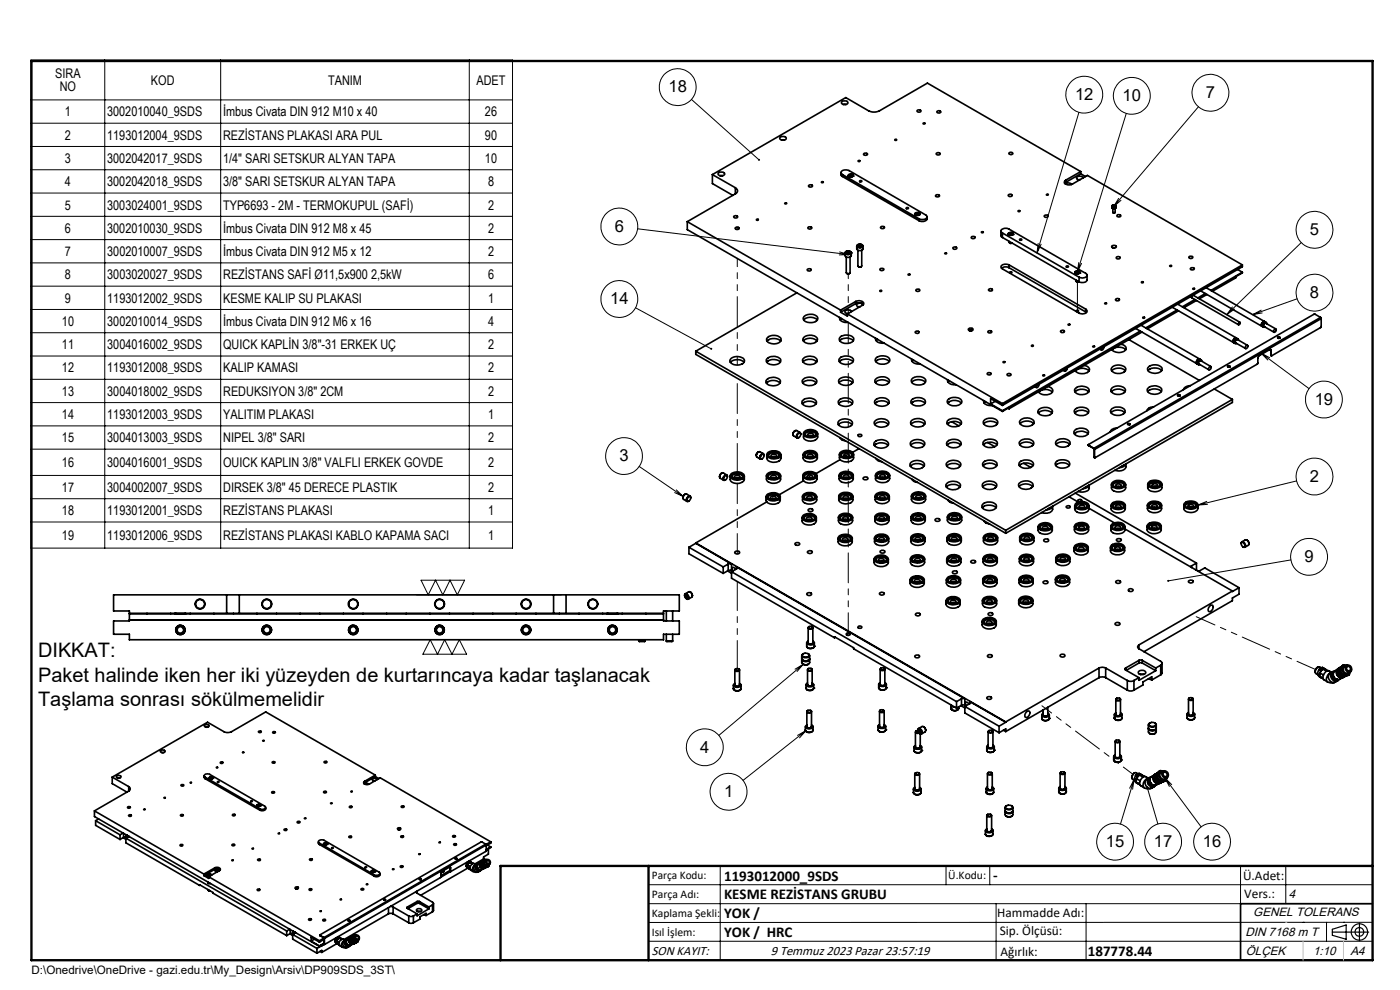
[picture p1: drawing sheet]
<svg xmlns="http://www.w3.org/2000/svg" width="297mm" height="210mm" viewBox="0 0 297 210" stroke-linecap="round" stroke-linejoin="round" font-family="sans-serif">
<defs><g id="words">
<g font-size="4.2">
<text x="8.1" y="139.4">DIKKAT:</text>
<text x="8.1" y="144.6">Paket halinde iken her iki yüzeyden de kurtarıncaya kadar taşlanacak</text>
<text x="8.1" y="149.8">Taşlama sonrası sökülmemelidir</text>
</g>
<g font-size="3.5">
<text x="141.8" y="19.6">18</text>
<text x="228.1" y="21.2">12</text>
<text x="238.2" y="21.5">10</text>
<text x="255.8" y="20.8">7</text>
<text x="130.4" y="49.2">6</text>
<text x="277.9" y="49.9">5</text>
<text x="129.4" y="64.6">14</text>
<text x="277.9" y="63.2">8</text>
<text x="278.9" y="85.9">19</text>
<text x="131.4" y="97.9">3</text>
<text x="277.9" y="102.2">2</text>
<text x="276.7" y="119.2">9</text>
<text x="148.6" y="159.6">4</text>
<text x="153.6" y="169.1">1</text>
<text x="234.6" y="179.7">15</text>
<text x="244.8" y="179.7">17</text>
<text x="255.2" y="179.7">16</text>
</g>
<g font-size="3.2">
<text x="153.6" y="186.8">1193012000_9SDS</text>
<text x="153.6" y="190.8">KESME REZİSTANS GRUBU</text>
<text x="210.7" y="186.6">-</text>
<text x="153.6" y="194.8">YOK /</text>
<text x="153.6" y="198.8">YOK / HRC</text>
<text x="230.8" y="202.8">187778.44</text>
</g>
<g font-size="2.8">
<text x="11.7" y="16.6">SIRA</text>
<text x="32" y="18">KOD</text>
<text x="69.6" y="18">TANIM</text>
<text x="101.1" y="18">ADET</text>
<text x="12.7" y="19.4">NO</text>
<text x="13.8" y="24.7">1</text>
<text x="13.8" y="29.6">2</text>
<text x="22.7" y="24.7">3002010040_9SDS</text>
<text x="22.7" y="29.6">1193012004_9SDS</text>
<text x="47.3" y="24.7">İmbus Civata DIN 912 M10 x 40</text>
<text x="47.3" y="29.6">REZİSTANS PLAKASI ARA PUL</text>
<text x="102.9" y="24.7">26</text>
<text x="102.9" y="29.6">90</text>
<text x="13.8" y="34.6">3</text>
<text x="22.7" y="34.6">3002042017_9SDS</text>
<text x="47.3" y="34.6">1/4&quot; SARI SETSKUR ALYAN TAPA</text>
<text x="102.9" y="34.6">10</text>
<text x="13.8" y="39.5">4</text>
<text x="22.7" y="39.5">3002042018_9SDS</text>
<text x="47.3" y="39.5">3/8&quot; SARI SETSKUR ALYAN TAPA</text>
<text x="103.5" y="39.5">8</text>
<text x="13.8" y="44.4">5</text>
<text x="22.7" y="44.4">3003024001_9SDS</text>
<text x="47.3" y="44.4">TYP6693 - 2M - TERMOKUPUL (SAFİ)</text>
<text x="103.5" y="44.4">2</text>
<text x="13.8" y="49.4">6</text>
<text x="22.7" y="49.4">3002010030_9SDS</text>
<text x="47.3" y="49.4">İmbus Civata DIN 912 M8 x 45</text>
<text x="103.5" y="49.4">2</text>
<text x="13.8" y="54.3">7</text>
<text x="13.8" y="59.3">8</text>
<text x="22.7" y="54.3">3002010007_9SDS</text>
<text x="22.7" y="59.3">3003020027_9SDS</text>
<text x="47.3" y="54.3">İmbus Civata DIN 912 M5 x 12</text>
<text x="47.3" y="59.3">REZİSTANS SAFİ Ø11,5x900 2,5kW</text>
<text x="103.5" y="54.3">2</text>
<text x="103.5" y="59.3">6</text>
<text x="13.8" y="64.2">9</text>
<text x="22.8" y="64.2">1193012002_9SDS</text>
<text x="47.3" y="64.2">KESME KALIP SU PLAKASI</text>
<text x="103.5" y="64.2">1</text>
<text x="13.1" y="69.1">10</text>
<text x="22.8" y="69.1">3002010014_9SDS</text>
<text x="47.3" y="69.1">İmbus Civata DIN 912 M6 x 16</text>
<text x="103.5" y="69.1">4</text>
<text x="13.1" y="74.1">11</text>
<text x="22.8" y="74.1">3004016002_9SDS</text>
<text x="47.3" y="74.1">QUICK KAPLİN 3/8&quot;-31 ERKEK UÇ</text>
<text x="103.5" y="74.1">2</text>
<text x="13.1" y="79">12</text>
<text x="13.1" y="84">13</text>
<text x="22.8" y="79">1193012008_9SDS</text>
<text x="22.8" y="84">3004018002_9SDS</text>
<text x="47.3" y="79">KALIP KAMASI</text>
<text x="47.3" y="84">REDUKSIYON 3/8&quot; 2CM</text>
<text x="103.5" y="79">2</text>
<text x="103.5" y="84">2</text>
<text x="13.1" y="88.9">14</text>
<text x="22.8" y="88.9">1193012003_9SDS</text>
<text x="47.3" y="88.9">YALITIM PLAKASI</text>
<text x="103.5" y="88.9">1</text>
<text x="13.1" y="93.8">15</text>
<text x="22.8" y="93.8">3004013003_9SDS</text>
<text x="47.3" y="93.8">NIPEL 3/8&quot; SARI</text>
<text x="103.5" y="93.8">2</text>
<text x="13.1" y="99.1">16</text>
<text x="22.8" y="99.1">3004016001_9SDS</text>
<text x="47.3" y="99.1">OUICK KAPLIN 3/8&quot; VALFLI ERKEK GOVDE</text>
<text x="103.5" y="99.1">2</text>
<text x="13.1" y="104.3">17</text>
<text x="22.8" y="104.3">3004002007_9SDS</text>
<text x="47.3" y="104.3">DIRSEK 3/8&quot; 45 DERECE PLASTIK</text>
<text x="103.5" y="104.3">2</text>
<text x="13.1" y="109.3">18</text>
<text x="22.8" y="109.3">1193012001_9SDS</text>
<text x="47.3" y="109.3">REZİSTANS PLAKASI</text>
<text x="103.5" y="109.3">1</text>
<text x="13.1" y="114.5">19</text>
<text x="22.8" y="114.5">1193012006_9SDS</text>
<text x="47.3" y="114.5">REZİSTANS PLAKASI KABLO KAPAMA SACI</text>
<text x="103.5" y="114.5">1</text>
<text x="263.7" y="186.7">Ü.Adet:</text>
<text x="263.9" y="190.5">Vers.:</text>
<text x="211.5" y="194.5">Hammadde Adı:</text>
<text x="138.3" y="202.6">SON KAYIT:</text>
<text x="163.5" y="202.6">9 Temmuz 2023 Pazar 23:57:19</text>
<text x="212.1" y="198.4">Sip. Ölçüsü:</text>
<text x="212.2" y="202.7">Ağırlık:</text>
</g>
<g font-size="2.6">
<text x="273.4" y="190.4">4</text>
<text x="265.9" y="194.4">GENEL TOLERANS</text>
<text x="264.2" y="198.5">DIN 7168 m T</text>
<text x="264.3" y="202.6">ÖLÇEK</text>
<text x="278.5" y="202.6">1:10</text>
<text x="286.5" y="202.6">A4</text>
</g>
<g font-size="2.5">
<text x="138.3" y="186.4">Parça Kodu:</text>
<text x="138.3" y="190.5">Parça Adı:</text>
<text x="201.2" y="186.5">Ü.Kodu:</text>
<text x="138.3" y="194.5">Kaplama Şekli:</text>
<text x="138.3" y="198.6">Isıl İşlem:</text>
<text x="6.7" y="206.7">D:\Onedrive\OneDrive - gazi.edu.tr\My_Design\Arsiv\DP909SDS_3ST\</text>
</g>
</g></defs>
<g fill="none" stroke="#000" stroke-width=".35">
<path d="M151.1 37l4.9 2.8M151.1 37v1.9l4.4 2.5M152.4 36.7l.4-.2a.55 .55 0 0 1 .6 0 .55 .55 0 0 1 .2 .6l-.4 .2a.54 .54 0 0 1-.6 0 .54 .54 0 0 1-.2-.6zM152.8 37.3h.5M156 39.8a.69 .69 0 0 1 .5 .7 .69 .69 0 0 1-.5 .6M156 39.8v1.3M165.5 29.1l.4-.1a.55 .55 0 0 1 .6 0 .55 .55 0 0 1 .2 .6l-.4 .1a.54 .54 0 0 1-.6 0 .54 .54 0 0 1-.2-.6zM165.8 29.7h.6M171.6 39.3h.1a.4 .4 0 0 1 .4-.1 .4 .4 0 0 1 .2 .3l-.1 .1a.34 .34 0 0 1-.4 .1 .34 .34 0 0 1-.2-.4zM174.3 38.6l.4 .1-.3 .1zM178.4 37l.3 .4 16.2 9.4M178.4 36.6v.5"/>
<path d="M178.5 21.7l.5-.3a.57 .57 0 0 1 .6 0 .57 .57 0 0 1 .2 .5l-.4 .3a.6 .6 0 0 1-.9-.5zM178.7 37a.55 .55 0 0 1-.2-.7 .55 .55 0 0 1 .7-.3l.9 .2 16.3 9.4a.55 .55 0 0 1 .2 .7 .55 .55 0 0 1-.7 .3l-.9-.2M178.7 37l16.3 9.4M178.7 37v.4M178.9 22.1h.6M180 37.4h.1M180 37.4a.54 .54 0 0 1 .5-.4 .54 .54 0 0 1 .5 .4M180 37.1a.62 .62 0 0 1 1 .2l-.3 .2a.45 .45 0 0 1-.5 0 .45 .45 0 0 1-.2-.4zM180.2 37.5h-.1a.33 .33 0 0 1 .1-.5 .33 .33 0 0 1 .5 .1l.2 .2-.1 .2M180.2 37.2h.5v.2h-.5zM180.3 37.4h.1M180.3 37.4h.3"/>
<path d="M180.5 37.1v.3M180.5 37.4h-.2M180.5 37.4h.1M180.6 37.4h.1M181 37.4h.1M182 34.1l.3-.1 .2 .2-.4 .1zM182.4 38.4a.23 .23 0 0 1 .2-.1 .23 .23 0 0 1 .2 .3h-.3zM183.3 32.6v-.1a.35 .35 0 0 1 .5-.1 .35 .35 0 0 1 .1 .5h-.1a.34 .34 0 0 1-.4 .1 .34 .34 0 0 1-.1-.4zM194.6 23.4l.2-.1a.33 .33 0 0 1 .4 0 .33 .33 0 0 1 .1 .4l-.1 .1a.38 .38 0 0 1-.4 0 .38 .38 0 0 1-.2-.4zM195.9 26.1l.4 .1-.4 .1zM198.7 32.5a.43 .43 0 0 1 .4-.1 .43 .43 0 0 1 .3 .3 .4 .4 0 0 1-.4 .2 .4 .4 0 0 1-.3-.4zM198.8 23.6a.43 .43 0 0 1 .5-.1 .43 .43 0 0 1 .3 .3 .5 .5 0 0 1-.8-.1z"/>
<path d="M214.1 32.4a.43 .43 0 0 1 .4-.1 .43 .43 0 0 1 .3 .4 .5 .5 0 0 1-.8-.2zM226 39l.4-.2a.78 .78 0 0 1 .9 .3M226.1 38.2a.52 .52 0 0 0-.3 .7 .52 .52 0 0 0 .6 .3h.6l.5-.2 3.2-1.8 32.9 19M226.1 38.7l-.3 .2M226.1 38.2v.5M229.1 38.1h-.3M229.3 36.4l-32.6-18.8-10.2 5.9a2.7 2.7 0 0 1-2.2 0l-4.9-2.8-28.3 16.3M229.3 36.4l-3.2 1.8M229.3 36.9l-3.2 1.8M229.3 36.9l1 .6M229.3 36.4v.5M229.8 37.7a.8 .8 0 0 0-1.4 .1l.3 .3 .3 .1"/>
<path d="M145.8 47l32.5 18.8M145.8 47v1.7l66.9 38.6M155.7 45.9a.37 .37 0 0 1 .5-.2 .37 .37 0 0 1 .2 .5 .38 .38 0 0 1-.5 .1 .38 .38 0 0 1-.2-.4zM156 41.1l-10.2 5.9M156 48.3a.37 .37 0 0 1 .5-.1 .37 .37 0 0 1 .2 .4 .38 .38 0 0 1-.5 .1 .38 .38 0 0 1-.2-.4zM160.4 46.6l.4-.1 .1 .2h-.3zM171.3 57.1a.37 .37 0 0 1 .5-.1 .37 .37 0 0 1 .2 .4l-.1 .1a.35 .35 0 0 1-.4 0 .35 .35 0 0 1-.2-.4zM171.4 48.3l.2-.2a.32 .32 0 0 1 .4 0 .32 .32 0 0 1 .1 .4l-.1 .1a.45 .45 0 0 1-.6-.3zM179.3 53.6a.71 .71 0 0 1 .6-.4 .71 .71 0 0 1 .7 .4M179.3 53.6v.6a.74 .74 0 0 0 1.3 0v-.6M179.3 53.6v.1a.8 .8 0 0 0 1.3-.1M179.4 53.4a.61 .61 0 0 1 1.1 .2 .62 .62 0 0 1-1.1-.1z"/>
<path d="M179.5 54.5v3.3l.3 .3 .5-.3v-3.3M179.7 58h.5M179.8 53.7h.2M179.9 53.4l-.3 .1 .1 .2 .3 .1 .3-.2-.1-.2M179.9 53.4h.3M179.9 53.4v.3M179.9 53.7h-.1M179.9 53.7h.1M180 53.7h.1M180.2 53.4v.3M180.6 53.6h.1M181.8 52.2a.72 .72 0 0 1 .6-.4 .72 .72 0 0 1 .7 .4"/>
<path d="M181.8 52.2v.6a.8 .8 0 0 0 1.3 0v-.6M181.8 52.2a.76 .76 0 0 0 1.3 0M181.9 52l.2-.1a.55 .55 0 0 1 .9 .3l-.1 .1a.58 .58 0 0 1-.6 .2 .58 .58 0 0 1-.4-.5zM182 53.1v3.3a.47 .47 0 0 0 .8 0v-3.3M182.1 56.6h.6M182.3 52.3h.2M182.4 52l-.3 .1v.2h.4l.2-.1v-.2M182.4 52h.3M182.4 52v.3M182.4 52.3h-.1M182.4 52.3h.1M182.5 52.3h.1"/>
<path d="M182.7 52v.2M186.7 57.1l.1-.1a.4 .4 0 0 1 .4-.1 .4 .4 0 0 1 .3 .3 .48 .48 0 0 1-.8-.1zM186.9 48.1a.4 .4 0 0 1 .5-.1 .4 .4 0 0 1 .2 .4l-.2 .1a.34 .34 0 0 1-.4 0 .34 .34 0 0 1-.1-.4zM192.3 44.1h.4a.21 .21 0 0 1-.2 .2 .21 .21 0 0 1-.2-.2zM192.7 58.2l.2-.1 .1 .2h-.3zM194.1 45.3l.2-.2a.44 .44 0 0 1 .6-.1 .44 .44 0 0 1 .2 .5 .62 .62 0 0 1-1-.2zM194.1 45.5l.4-.3 .4 .1 .2 .2M194.3 45.6a.4 .4 0 0 1 .3-.4 .4 .4 0 0 1 .5 .2l-.2 .2M194.4 45.4v.1M194.5 45.6h.2M194.5 45.6h.1M194.6 45.3l.3 .1-.1 .2h-.2l-.3-.1 .1-.1"/>
<path d="M194.6 45.3l-.2 .1M194.6 45.3v.2M194.6 45.5l-.1 .1M194.6 45.5l.1 .1M194.7 45.6h.1M195 46.4v.4M196.7 46.3a1.13 1.13 0 0 1-1.8 .5M196.7 46v.5M198.5 41.4l.1-.1a.35 .35 0 0 1 .5 0 .35 .35 0 0 1 .1 .4h-.1a.34 .34 0 0 1-.4 .1 .34 .34 0 0 1-.2-.4zM200.4 53.7l.4 .1-.2 .1zM202.1 52.6a.39 .39 0 0 1 .5-.3 .39 .39 0 0 1 .3 .5 .46 .46 0 0 1-.8-.2zM206.1 50.3l.1-.1a.4 .4 0 0 1 .4-.1 .4 .4 0 0 1 .2 .4l-.1 .1a.36 .36 0 0 1-.4 0 .36 .36 0 0 1-.2-.3z"/>
<path d="M208.2 49.2h.4v.1l-.3 .1zM212.3 49v1l.4 .4M212.7 49.4a.51 .51 0 0 1-.3-.6 .51 .51 0 0 1 .6-.3l.5-.1 .6 .2 16.2 9.4a.55 .55 0 0 1 .2 .7 .55 .55 0 0 1-.7 .2l-.9-.1M212.7 49.4l16.2 9.4M212.7 50.4l16.2 9.4M212.7 49.4v1M213.9 49.7a.56 .56 0 0 1 1 0M213.9 49.7h.1M213.9 49.5a.62 .62 0 0 1 1 .2l-.2 .2a.47 .47 0 0 1-.5 0 .47 .47 0 0 1-.3-.4zM214 41.3a.43 .43 0 0 1 .4-.1 .43 .43 0 0 1 .3 .3 .4 .4 0 0 1-.5 .2 .4 .4 0 0 1-.2-.4zM214.1 56.2l-.2-.1a1 1 0 0 0-1.5 .6l.3 .3 16.2 9.4a1.12 1.12 0 0 0 1.7-.5l-.3-.3M214.1 56.8a1.43 1.43 0 0 0-1.6 .1"/>
<path d="M214.1 56.2l16.2 9.4M214.1 56.2v.6M214.1 56.8l16.2 9.4M214.1 51.2l.1 .4M214.1 49.9a.4 .4 0 0 1 .2-.5 .4 .4 0 0 1 .5 .3l-.1 .2M214.2 57.7l.2-.1 .3 .2-.3 .2zM214.2 49.6l.2-.1 .3 .3-.3 .1-.3-.1zM214.2 51.6h.1M214.3 49.8h.1M214.3 49.8h.2M214.4 49.5v.3M214.4 49.8h-.1"/>
<path d="M214.4 49.8h.1M214.5 49.8h.1M214.6 51.6h-.4M214.7 51.5l-.5 .1M214.9 49.7h.1M216 44.7a.17 .17 0 0 1 .3-.1 .17 .17 0 0 1 0 .3h-.2zM216.3 50.8a.22 .22 0 0 1 .3-.2 .22 .22 0 0 1 .1 .3l-.3 .1zM221.6 45.7a.37 .37 0 0 1 .5-.1 .37 .37 0 0 1 .2 .4 .38 .38 0 0 1-.5 .1 .38 .38 0 0 1-.2-.4zM222 41.2l.4 .1-.3 .1zM226.2 56.4l.5 .1-.4 .2-.1-.2zM228 57.9h.1M228.1 57.9a.54 .54 0 0 1 .5-.3 .54 .54 0 0 1 .5 .3"/>
<path d="M228.1 57.6h.1a.49 .49 0 0 1 .5-.2 .49 .49 0 0 1 .3 .5 .52 .52 0 0 1-.6 .2 .52 .52 0 0 1-.3-.5zM228.2 59.4l.2 .4M228.2 58h-.1a.41 .41 0 0 1 .4-.4 .41 .41 0 0 1 .5 .4h-.2M228.3 57.8v.2M228.4 59.7v.1M228.4 59.8l.4-.1zM228.4 58h.1M228.4 58h.3M228.6 57.7l.2 .1v.2h-.3l-.2-.1v-.1M228.6 57.7l-.3 .1M228.6 57.7v.2M228.6 57.9l-.2 .1"/>
<path d="M228.6 57.9l.1 .1M228.7 58h.1M228.9 58.8v1M229.1 57.9h.1M230.6 58.4v1a1.19 1.19 0 0 1-1.7 .4M235.9 52.2l.1-.1a.42 .42 0 0 1 .5-.1 .42 .42 0 0 1 .2 .5 .52 .52 0 0 1-.5 .1 .52 .52 0 0 1-.3-.4zM235.9 43.7l.1 .6M236 43.6l.1-.1a.29 .29 0 0 1 .4 0 .29 .29 0 0 1 .1 .3 .35 .35 0 0 1-.4 .1 .35 .35 0 0 1-.2-.3zM236 52.6h.4M236 52.6h.1M236.1 44.3v.8M236.1 45.1h.1"/>
<path d="M236.1 43.6v.1M236.2 45.1h.3M236.3 43.8h.1M236.4 43.7l-.1 .1M236.4 43.6v.1M236.4 43.6l.1 .2h-.2l-.2-.2M236.4 43.6h-.3M236.5 45.1h.1M236.6 44.3v.8h-.5M236.7 43.7l-.2-.2a.36 .36 0 0 0-.4-.1 .36 .36 0 0 0-.2 .4l.1 .1M236.7 43.7v.5l-.3 .1h-.4M236.7 43.7a.45 .45 0 0 1-.7 .2"/>
<path d="M236.9 54.5a.37 .37 0 0 1 .4-.1 .37 .37 0 0 1 .2 .4 .38 .38 0 0 1-.4 .2 .38 .38 0 0 1-.2-.5zM237 45.6h.1a.42 .42 0 0 1 .6 .3l-.1 .1a.38 .38 0 0 1-.4 0 .38 .38 0 0 1-.2-.4zM242.2 59.8h.2l.1 .1-.2 .1zM248.1 56.4l.1-.1a.17 .17 0 0 1 .2 0 .17 .17 0 0 1 .1 .2zM252.3 54.5l.1-.1a.32 .32 0 0 1 .5-.1 .32 .32 0 0 1 0 .4v.1a.38 .38 0 0 1-.4 0 .38 .38 0 0 1-.2-.3zM252.5 57l.2-.2a.4 .4 0 0 1 .4 0 .4 .4 0 0 1 .2 .3l-.1 .1a.44 .44 0 0 1-.7-.2zM262.6 57.2l1 .5M263.6 57.7l-6.7 3.9M263.6 56.2l-50.9 29.4M263.6 56.2v.4l-50.9 29.4M263.6 57.7v.2l-1.5 .8v.2l-4.9 2.9M147.6 74.5v.7l65.8 37.9"/>
<path d="M147.6 74.5l65.8 38M154.9 76.9a2.12 2.12 0 0 1 2.9 0M155.1 76.1a2.06 2.06 0 0 1 2.8 .3 1.41 1.41 0 0 1-1.9 1 .9 .9 0 0 1-1-1.2zM162.7 76.8a2.13 2.13 0 0 1 2.9 0M162.7 72.4a2.13 2.13 0 0 1 2.9 0M162.8 76a2.07 2.07 0 0 1 2.8 .3 1.25 1.25 0 0 1-1.6 1.1 1.2 1.2 0 0 1-1.4-1.1zM162.9 71.5a2.12 2.12 0 0 1 2.8 .4 1.25 1.25 0 0 1-1.6 1 1.2 1.2 0 0 1-1.5-1zM169.1 62.1l-21.5 12.4M170.4 76.8a2.12 2.12 0 0 1 2.8 0M170.4 72.3a2.12 2.12 0 0 1 2.9 0M170.5 71.6a2.02 2.02 0 0 1 2.9 .3 1.56 1.56 0 0 1-2.2 .9 .79 .79 0 0 1-.7-1.2zM170.5 76a2.06 2.06 0 0 1 2.9 .3 1.56 1.56 0 0 1-2.3 .9 .77 .77 0 0 1-.7-.4 .77 .77 0 0 1 .1-.8z"/>
<path d="M170.5 67.9a2.12 2.12 0 0 1 2.9 0M170.5 67.2a2.02 2.02 0 0 1 3 .2 1.43 1.43 0 0 1-2 1 .88 .88 0 0 1-1-1.2zM178.1 76.7a2.09 2.09 0 0 1 2.8 0M178.1 67.3a1.14 1.14 0 0 0 1.5 1.1h.4M178.2 72.3a2.09 2.09 0 0 1 2.8 0M178.3 75.9a2.12 2.12 0 0 1 2.7 .3 1.25 1.25 0 0 1-1.6 1.1 1.25 1.25 0 0 1-1.4-1zM178.3 71.4a2.12 2.12 0 0 1 2.8 .4 1.21 1.21 0 0 1-1.6 1 1.05 1.05 0 0 1-1.4-1.1zM178.3 65.8v.4M178.3 66.2l1.5 .9v-.5M178.5 67.5l-.3 .3M179.8 66.6l32.9 19M180 66.5h-.4"/>
<path d="M180.6 66.1a.8 .8 0 0 0-1.4 .1l.7 .4M181.5 64a1.12 1.12 0 0 1 1.7 .5l-3.4 2.1M181.5 64.4a1.53 1.53 0 0 1 1.7 .2M181.5 64l-3.2 1.8M181.5 64.4l-3.2 1.8M181.5 64v.4M182.5 65l-.4 .1M183.1 64.7a.74 .74 0 0 0-.7-.4 .74 .74 0 0 0-.6 .5l.6 .3M185.8 71.7a1.19 1.19 0 0 0 1.5 1.1h.3M185.8 76.7a2.13 2.13 0 0 1 2.9 0M185.8 75.9a2.07 2.07 0 0 1 2.9 .3 1.2 1.2 0 0 1-1.6 1 1.09 1.09 0 0 1-1.4-1.1zM186.2 72l-.4 .2"/>
<path d="M193.4 76.2a1.14 1.14 0 0 0 1.4 1h.4M193.8 76.4l-.3 .3M194.2 70.3a.39 .39 0 0 1 .5-.1 .39 .39 0 0 1 .2 .4l-.1 .1a.38 .38 0 0 1-.4 0 .38 .38 0 0 1-.2-.4zM194.3 61.4h.2a.35 .35 0 0 1 .4-.1 .35 .35 0 0 1 .2 .4l-.2 .1a.36 .36 0 0 1-.4 0 .36 .36 0 0 1-.2-.4zM205.5 69.8l.1-.1a.44 .44 0 0 1 .5-.1 .44 .44 0 0 1 .2 .5 .47 .47 0 0 1-.5 .1 .47 .47 0 0 1-.3-.4zM205.6 70.1l.3-.2 .4 .2h-.7M205.8 70.1l-.1 .1M205.8 70.1v.1M206 70.1h.1M206 70.1h-.2M206 70.1v.1M209.5 79.2l.1-.1a.35 .35 0 0 1 .4-.1 .35 .35 0 0 1 .2 .4 .39 .39 0 0 1-.5 .2 .39 .39 0 0 1-.2-.4z"/>
<path d="M209.6 70.3l.1-.1a.35 .35 0 0 1 .5-.1 .35 .35 0 0 1 .1 .4 .39 .39 0 0 1-.4 .2 .39 .39 0 0 1-.3-.4zM209.8 61.4a.39 .39 0 0 1 .4-.2 .39 .39 0 0 1 .3 .5 .39 .39 0 0 1-.5 .1 .39 .39 0 0 1-.2-.4zM212.8 76.7l.4 .1-.3 .1zM213.7 79.3a.43 .43 0 0 1 .5-.1 .43 .43 0 0 1 .3 .4 .4 .4 0 0 1-.5 .1 .4 .4 0 0 1-.3-.4zM225 70.2a.4 .4 0 0 1 .5-.2 .4 .4 0 0 1 .2 .5 .4 .4 0 0 1-.4 .1 .4 .4 0 0 1-.3-.4zM225.5 78.6l.4 .1M226.3 78.1v.2a.3 .3 0 0 1-.1 .4 .3 .3 0 0 1-.4-.1v-.2M226.6 68.8l.4 .1-.4 .1zM228.1 78.7a2.12 2.12 0 0 1 2.9 0M228.3 65.9a.23 .23 0 0 1 .3-.1 .23 .23 0 0 1 .1 .3h-.2zM230 77.5a.9 .9 0 0 1 .9 .3 .9 .9 0 0 1 .1 1 2.07 2.07 0 0 1-2.9-.2M230.3 66.2l.2 .1"/>
<path d="M230.3 65.6v.6M231.8 73.5h.4l-.2 .1zM233.3 74l.3 .3M234.1 73.6v.1a.32 .32 0 0 1-.1 .5 .32 .32 0 0 1-.4-.2v-.1M234.4 64.3h.3a.18 .18 0 0 1-.1 .2 .18 .18 0 0 1-.2-.2zM235.8 78.7a2.12 2.12 0 0 1 2.9 0M235.9 74.2a2.13 2.13 0 0 1 2.9 0M236 77.8a2.06 2.06 0 0 1 2.8 .4 1.41 1.41 0 0 1-1.9 1 .9 .9 0 0 1-1-1.2zM236.6 63.5a.39 .39 0 0 1 .5-.2 .39 .39 0 0 1 .3 .4l-.1 .1a.43 .43 0 0 1-.7-.3zM237.8 73a.93 .93 0 0 1 1 1.2 2.04 2.04 0 0 1-2.9-.1M239.5 72l15 8.7M240.9 69.7l13 7.4"/>
<path d="M241.9 70.2l-29.2 16.9M242.1 69l12.4 7.2M242.3 70.4l-28.2 16.3M242.4 67.3h.3l.1 .1-.3 .1zM243.6 78.6a2.13 2.13 0 0 1 2.9 0M243.7 77.7a2.11 2.11 0 0 1 2.8 .4 1.25 1.25 0 0 1-1.6 1.1 1.2 1.2 0 0 1-1.4-1.1zM248.7 65.2l13 7.5M249.7 65.7l-6.6 3.9M249.8 64.5l12.5 7.2M250 65.9l-6.6 3.9M252.6 62.9l.2 .2M252.9 62.8l-.1 .4 9.9 5.7"/>
<path d="M253.1 62.6l9.9 5.8M253.1 61.2h.3a.17 .17 0 0 1-.2 .2 .17 .17 0 0 1-.2-.2zM253.5 63.5l-2.7 1.6M253.8 63.7l-2.6 1.6M253.9 77.1l.3 .3M254.5 76.2a.66 .66 0 0 0-.6 .9M254.5 76.2l.3 .2M254.7 61.7l13 7.5M255 76.6a.34 .34 0 0 0-.4-.3 .34 .34 0 0 0-.3 .4 .36 .36 0 0 0-.2 .4 .36 .36 0 0 0 .5 .2M255.7 62.3l-1.6 .9M255.9 61l12.4 7.2M256 62.5l-1.6 .9"/>
<path d="M256.7 77.7a.32 .32 0 0 1 .2 .5 .32 .32 0 0 1-.5 .1zM256.9 77.7l-2.2-1.2a.48 .48 0 0 0-.3 .7l2.1 1.2M260.4 77.8h.5M260.5 77.6a.24 .24 0 0 1 .3-.1 .24 .24 0 0 1 .1 .3 .25 .25 0 0 1-.3 .1 .25 .25 0 0 1-.1-.3zM261.7 72.7l.3 .2M262.3 71.7a.66 .66 0 0 0-.6 1M262.3 71.7l.3 .2M262.7 72.1a.38 .38 0 0 0-.4-.3 .38 .38 0 0 0-.3 .5 .32 .32 0 0 0-.1 .4 .32 .32 0 0 0 .4 .1M262.9 68.4h.1a.25 .25 0 0 1 .1 .3 .25 .25 0 0 1-.4 0zM264.4 73.3a.23 .23 0 0 1 .3 0 .23 .23 0 0 1 0 .4 .27 .27 0 0 1-.2 .3 .27 .27 0 0 1-.3-.3zM264.7 73.3l-2.2-1.3a.48 .48 0 0 0-.4 .7l2.2 1.2M267.7 69.2l.3 .2"/>
<path d="M268.3 68.2a.66 .66 0 0 0-.6 1M268.3 68.2l.3 .2M268.7 68.7a.38 .38 0 0 0-.4-.3 .38 .38 0 0 0-.3 .4 .33 .33 0 0 0-.1 .5 .33 .33 0 0 0 .5 .1M269.5 74.1l.1 .3M269.6 75.3l.1 .1M269.6 75.3l.1 .2M269.6 74.4h.1M269.6 74.4v.9M269.7 74.4l-.1-.2-.2-.1-2.3 1.4-.3 .4v1.3l-34.5 19.9-.1-.1M270.4 69.8h.1a.34 .34 0 0 1 .3 .4 .34 .34 0 0 1-.4 .3 .32 .32 0 0 1-.3-.3 .32 .32 0 0 1 .3-.4zM270.7 69.8l-2.3-1.2a.45 .45 0 0 0-.3 .6l2.2 1.3M271 71.6l.1-.1a.24 .24 0 0 1 .3-.1 .24 .24 0 0 1 .1 .3h-.4z"/>
<path d="M271 71.6h.6M280.1 67.3l.2 .3M280.1 67.3l-1.1-.6h-.3l-47.8 27.6v.1M280.1 67.3l-48 27.8M280.3 67.6l-.1 1.9-10.4 6-.1-1.1M280.3 67.6l-48.1 27.7M160.9 95.8l-.4 .5-.1 .4M161.5 96.5a.33 .33 0 0 1 .5-.1 .33 .33 0 0 1 0 .5 .38 .38 0 0 1-.3 .5 .38 .38 0 0 1-.4-.3zM162 96.2l-.8-.4a.74 .74 0 0 0-.6 1.2l.7 .4M162.1 96.6a.41 .41 0 0 0-.4-.4 .41 .41 0 0 0-.4 .4 .4 .4 0 0 0-.2 .5 .4 .4 0 0 0 .5 .3l.1-.1M162.6 81.3a2.09 2.09 0 0 1 2.9 0M162.7 96.5v.7a1.66 1.66 0 0 0 2.4 .7l.5-.4 .1-1"/>
<path d="M162.8 80.4a1.89 1.89 0 0 1 2.8 .5 1.49 1.49 0 0 1-2.1 .9 .78 .78 0 0 1-.9-.4 .78 .78 0 0 1 .2-1zM162.9 96a1.97 1.97 0 0 1 2.8 .4 1.5 1.5 0 0 1-2.2 .9 .76 .76 0 0 1-.7-.5 .76 .76 0 0 1 .1-.8zM163 96.6a1.52 1.52 0 0 1 2.3 0M163.1 96.2a1.38 1.38 0 0 1 2.2 .3 1.34 1.34 0 0 1-2.3-.1zM163.6 96.5h.1a.67 .67 0 0 1 1.1 .3 .74 .74 0 0 1-1.3-.1zM163.7 97l.4-.2 .5 .2M168.6 91.4l-.3 .3-.1 .5M168.7 91.4h-.1M169.4 92a.35 .35 0 0 1 .5 0 .35 .35 0 0 1-.1 .5 .36 .36 0 0 1-.3 .4 .36 .36 0 0 1-.4-.2zM169.7 91.7l-.7-.4a.76 .76 0 0 0-.7 1.2l.8 .4M169.9 92.1a.32 .32 0 0 0-.2-.4 .32 .32 0 0 0-.4 .2 .56 .56 0 0 0-.4 .5 .56 .56 0 0 0 .4 .5l.2-.1M170.2 85a1.94 1.94 0 0 1 3 .3 1.71 1.71 0 0 1-2.5 .7 .72 .72 0 0 1-.5-1z"/>
<path d="M170.2 85.7a2.13 2.13 0 0 1 2.9 0M170.3 81.2a2.12 2.12 0 0 1 2.9 0M170.4 96.4v.7a1.7 1.7 0 0 0 2.6 .6l.4-.5v-.8M170.4 80.4a2.06 2.06 0 0 1 2.9 .4 1.46 1.46 0 0 1-2 1 .9 .9 0 0 1-1-1.2zM170.5 92v.7a1.66 1.66 0 0 0 2.3 .7l.6-.6 .1-.8M170.6 91.6a1.9 1.9 0 0 1 2.8 .3 1.48 1.48 0 0 1-2.1 .9 .76 .76 0 0 1-.7-1.2zM170.6 95.9a1.86 1.86 0 0 1 2.8 .5 1.33 1.33 0 0 1-1.8 .9 1.04 1.04 0 0 1-1.2-1.1zM170.7 96.5a1.51 1.51 0 0 1 2.4 0M170.8 92.1a1.51 1.51 0 0 1 2.3 0M170.8 96.2a1.41 1.41 0 0 1 2.3 .3 1.37 1.37 0 0 1-2.4-.1zM170.9 91.7a1.41 1.41 0 0 1 2.2 .4 1.49 1.49 0 0 1-2.4 0zM171.4 96.5a.6 .6 0 0 1 .6-.2 .6 .6 0 0 1 .4 .5 .68 .68 0 0 1-1.1-.2z"/>
<path d="M171.4 92.1l.1-.1a.62 .62 0 0 1 1 .3 .69 .69 0 0 1-1.2-.2zM171.4 96.9l.4-.1 .6 .1M171.5 92.5h.9M177.9 90.1a2.07 2.07 0 0 1 2.8 0M177.9 85.6a2.09 2.09 0 0 1 2.9 0M178 89.3a2.04 2.04 0 0 1 2.8 .3 1.3 1.3 0 0 1-1.7 1.1 1.11 1.11 0 0 1-1.3-1.2zM178 81.2a2.07 2.07 0 0 1 2.9 0M178.1 96.4v.7a1.8 1.8 0 0 0 2.9 .3l.1-1M178.1 80.4a2.04 2.04 0 0 1 2.9 .3 1.31 1.31 0 0 1-1.8 1 1.07 1.07 0 0 1-1.3-1.1zM178.1 84.8a2.12 2.12 0 0 1 2.8 .3 1.25 1.25 0 0 1-1.6 1.1 1.2 1.2 0 0 1-1.5-1zM178.2 96.1a1.94 1.94 0 0 1 2.9 .2 1.36 1.36 0 0 1-1.9 .9 .9 .9 0 0 1-1-1.1zM178.2 92.8a1.35 1.35 0 0 0 1.2 .7"/>
<path d="M178.2 97.5l-5.1 3M178.4 96.5a1.52 1.52 0 0 1 2.4 0M178.5 96.1a1.38 1.38 0 0 1 2.3 .4 1.46 1.46 0 0 1-2.4 0zM179 96.4h.1a.57 .57 0 0 1 .7-.1 .57 .57 0 0 1 .3 .5 .65 .65 0 0 1-1.1-.3zM179.1 96.9h1M179.5 96.8l-.3 .1M182 92.2h.1a.41 .41 0 0 1 .4-.1 .41 .41 0 0 1 .3 .4 .44 .44 0 0 1-.4 .1 .44 .44 0 0 1-.4-.4zM182.2 95.2l-1.3 .7M185.5 94.5a2.13 2.13 0 0 1 2.9 0M185.6 93.8a1.94 1.94 0 0 1 2.9 .3 1.71 1.71 0 0 1-2.5 .8 .67 .67 0 0 1-.4-1.1zM185.6 90.1a2.12 2.12 0 0 1 2.9 0M185.6 89.4a2.02 2.02 0 0 1 3 .2 1.46 1.46 0 0 1-2 1 .91 .91 0 0 1-1-1.2z"/>
<path d="M185.6 85a1.94 1.94 0 0 1 3 .2 1.71 1.71 0 0 1-2.5 .8 .74 .74 0 0 1-.5-1zM185.6 85.6a2.04 2.04 0 0 1 2.9 0M185.7 81.1a2.12 2.12 0 0 1 2.9 0M185.7 80.5a2.02 2.02 0 0 1 3 .2 1.56 1.56 0 0 1-2.2 .9 .79 .79 0 0 1-.8-1.1zM185.8 97.3a1.5 1.5 0 0 0 1.2 .6M193.1 98.9a2.07 2.07 0 0 1 2.9 0M193.2 94.5a2.07 2.07 0 0 1 2.9 0M193.3 98.1a2.04 2.04 0 0 1 2.8 .4 1.35 1.35 0 0 1-1.7 1 1.11 1.11 0 0 1-1.3-1.2zM193.3 90a2.07 2.07 0 0 1 2.8 0M193.3 93.7a2.04 2.04 0 0 1 2.9 .3 1.59 1.59 0 0 1-2.4 .9 .71 .71 0 0 1-.6-.5 .71 .71 0 0 1 .1-.7zM193.4 85.5a2.09 2.09 0 0 1 2.8 0M193.4 89.2a1.96 1.96 0 0 1 2.9 .4 1.31 1.31 0 0 1-1.8 .9 1.07 1.07 0 0 1-1.3-1z"/>
<path d="M193.4 80.4a2.02 2.02 0 0 1 3 .3 1.31 1.31 0 0 1-1.7 1 1.07 1.07 0 0 1-1.3-1.1zM193.4 81.1a2.09 2.09 0 0 1 2.9 0M193.5 84.7a2.07 2.07 0 0 1 2.8 .3 .97 .97 0 0 1-1.1 1.1 1.44 1.44 0 0 1-1.9-1zM200.8 98.9a2.12 2.12 0 0 1 2.9 0M200.9 94.4a2.13 2.13 0 0 1 2.9 0M201 98.1a2.06 2.06 0 0 1 2.8 .3 1.56 1.56 0 0 1-2.2 .9 .77 .77 0 0 1-.7-.4 .77 .77 0 0 1 .1-.8zM201 93.7a1.94 1.94 0 0 1 2.9 .3 1.79 1.79 0 0 1-2.8 .6l-.3-.4zM201 89.9a2.13 2.13 0 0 1 2.9 0M201 80.6a1.19 1.19 0 0 0 1.6 1h.2M201 89.2a2.07 2.07 0 0 1 2.9 .3 1.21 1.21 0 0 1-1.6 1 1.08 1.08 0 0 1-1.4-1.1zM201 85.5a2.13 2.13 0 0 1 2.9 0M201.1 84.8a2.07 2.07 0 0 1 2.9 .2 1.34 1.34 0 0 1-1.8 1.1 1.04 1.04 0 0 1-1.2-1.2z"/>
<path d="M201.4 80.8l-.3 .3M201.9 89.5l1.5 .8M208.6 98.8a2.09 2.09 0 0 1 2.8 0M208.6 98.1a2.03 2.03 0 0 1 2.9 .2 1.2 1.2 0 0 1-1.6 1.1 1.25 1.25 0 0 1-1.4-1.1zM208.6 94.4a2.09 2.09 0 0 1 2.9 0M208.7 85a1.19 1.19 0 0 0 1.5 1h.3M208.7 93.6a2.07 2.07 0 0 1 2.9 .3 1.05 1.05 0 0 1-1.4 1 1.29 1.29 0 0 1-1.7-1zM208.7 89.2a2.02 2.02 0 0 1 3 .3 1.31 1.31 0 0 1-1.8 1 1.07 1.07 0 0 1-1.3-1.1zM208.7 89.9a2.09 2.09 0 0 1 2.9 0M209.1 85.2l-.3 .3M209.5 93.9l1.5 .8M210.1 85.7v-1.1l2.6 1.4"/>
<path d="M210.1 85.7l2.6 1.4M211.2 85.1l-1.1 .6M212.7 85.6v.4M212.7 87.1v.2M213.9 86.6l.2 .1M214.1 86.7v-.2l-1.4 .8M216.3 98.8a2.13 2.13 0 0 1 2.8 0M216.3 94.3a2.12 2.12 0 0 1 2.9 0M216.4 93.7a2.09 2.09 0 0 1 2.9 .1 1.11 1.11 0 0 1-1.5 1.1 1.18 1.18 0 0 1-1.5-1.1zM216.4 89.9a2.12 2.12 0 0 1 2.9 0M216.4 97.9a2.11 2.11 0 0 1 2.8 .4 1.21 1.21 0 0 1-1.6 1 1.08 1.08 0 0 1-1.4-1.1zM216.5 89.1a2.01 2.01 0 0 1 2.9 .3 1.3 1.3 0 0 1-1.8 1 .97 .97 0 0 1-1.2-1.2z"/>
<path d="M217.2 98.3l1.5 .9M219.5 82l.4 .2M220.3 87.6a2.12 2.12 0 0 1 2.9 0M220.3 87a2.02 2.02 0 0 1 3 .2 1.43 1.43 0 0 1-2 1 .88 .88 0 0 1-1-1.2zM220.3 81.6v.1a.32 .32 0 0 1-.1 .5 .32 .32 0 0 1-.4-.2v-.2M220.3 83.2a2.13 2.13 0 0 1 2.9 0M222.2 82a.84 .84 0 0 1 1 .4 .84 .84 0 0 1-.2 1.1 2.14 2.14 0 0 1-2.7-.4M224 98.7a2.09 2.09 0 0 1 2.8 0M224 98a2.07 2.07 0 0 1 2.9 .2 1.2 1.2 0 0 1-1.6 1.1 1.05 1.05 0 0 1-1.4-1.2zM224 94.3a2.07 2.07 0 0 1 2.9 0M224.2 93.5a2.04 2.04 0 0 1 2.8 .3 1.41 1.41 0 0 1-2 1 .9 .9 0 0 1-1-1.2zM227.9 92a2.13 2.13 0 0 1 2.9 0"/>
<path d="M228 87.6a2.13 2.13 0 0 1 2.9 0M228.1 86.8a2.07 2.07 0 0 1 2.9 .3 1.26 1.26 0 0 1-1.7 1.1 1.05 1.05 0 0 1-1.3-1.2zM228.1 83.1a2.13 2.13 0 0 1 2.9 0M228.1 91.2a1.98 1.98 0 0 1 2.8 .5 1.67 1.67 0 0 1-2.3 .8 .75 .75 0 0 1-.7-.5 .75 .75 0 0 1 .2-.8zM228.2 82.3a2.02 2.02 0 0 1 2.9 .5 1.77 1.77 0 0 1-2.6 .7 .69 .69 0 0 1-.5-.5 .69 .69 0 0 1 .2-.7zM230.9 94.4v.1M230.9 94.4l1.2 .7M230.9 94.5l1.2 .7M232.1 95.1l.1 .2M232.1 95.2v.1M232.1 95.1v.1M232.1 97l.1 .1"/>
<path d="M232.1 95.3h.1M232.1 97h.1M232.1 95.3v1.7M232.2 95.3v1.7M235.7 87.6a2.12 2.12 0 0 1 2.9 0M235.8 83.1a2.12 2.12 0 0 1 2.9 0M235.8 86.7a2.06 2.06 0 0 1 2.9 .4 1.41 1.41 0 0 1-2 1 .9 .9 0 0 1-1-1.2zM235.9 82.3a2.06 2.06 0 0 1 2.9 .3 1.41 1.41 0 0 1-2 1 .9 .9 0 0 1-1-1.2zM237 90.8a1.51 1.51 0 0 0-1.5 .8M238.4 98.7l-.4 .2M238.8 98.4a1.36 1.36 0 0 1-1.3 .8M238.9 98.4v.6a1.69 1.69 0 0 1-2.4 .8"/>
<path d="M239.2 90h.5M239.3 89.9l.3-.1 .1 .2a.25 .25 0 0 1-.2 .1 .25 .25 0 0 1-.2-.2zM243.5 82.4a2.05 2.05 0 0 1 3 .1 1.25 1.25 0 0 1-1.7 1.1 1.2 1.2 0 0 1-1.4-1zM243.5 83.1a2.13 2.13 0 0 1 2.9 0M244.8 86.3a1.46 1.46 0 0 0-1.5 .8M249.8 83.9l.2-.1 .4 .1M249.9 83.8h.5a.25 .25 0 0 1-.3 .2 .25 .25 0 0 1-.2-.2zM252.5 81.8a1.38 1.38 0 0 0-1.4 .8M257.6 82.5l3.8 2.2M261.4 84.7v.7l-48 27.7M261.4 84.7l-48 27.8M145.3 104.8l-.3 .4-.1 .4"/>
<path d="M145.9 105.5a.35 .35 0 0 1 .6-.1 .35 .35 0 0 1-.1 .6 .34 .34 0 0 1-.3 .3 .34 .34 0 0 1-.4-.3zM146.2 116.1l7.2 4.2M146.2 116.1v1.4l7.2 4.1M146.4 105.2l-.7-.4a.76 .76 0 0 0-.7 1.1l.7 .5M146.5 105.6a.36 .36 0 0 0-.2-.4 .36 .36 0 0 0-.5 .3 .48 .48 0 0 0-.3 .5 .48 .48 0 0 0 .4 .4l.2-.1M147.6 115.2l65.8 37.9M147.6 115.2l7.6 4.5M147.6 115.2h.1M147.6 115.2l-1.4 .9M152.7 100.8v.5l.8 .6M152.7 100.8l-.1 .3M153.1 100.4l-.4 .4"/>
<path d="M153.8 101a.31 .31 0 0 1 .5-.1 .31 .31 0 0 1-.1 .5 .4 .4 0 0 1-.2 .4 .4 .4 0 0 1-.5-.1zM154.2 100.7l-.7-.4a.61 .61 0 0 0-.8 .5M154.3 101.1a.36 .36 0 0 0-.3-.4 .36 .36 0 0 0-.4 .3 .44 .44 0 0 0-.3 .5 .44 .44 0 0 0 .5 .3h.1M154.5 119.7h.7M154.5 119.7l-1.1 .6M154.5 119.7v1.3M154.9 101v.7a1.75 1.75 0 0 0 2.7 .5l.3-.4v-.8M155.1 100.5a1.92 1.92 0 0 1 2.8 .4 1.35 1.35 0 0 1-1.9 .9 .86 .86 0 0 1-1-1.2zM155.2 119.7v1.3h-.7M155.2 101.1a1.51 1.51 0 0 1 2.4 0M155.3 100.7a1.41 1.41 0 0 1 2.3 .3 1.45 1.45 0 0 1-2.4 0zM155.8 101.1l.1-.1a.67 .67 0 0 1 1.1 .3 .69 .69 0 0 1-1.2-.2z"/>
<path d="M155.9 101.5l.5-.2 .5 .2M155.9 117l.2-.1a.39 .39 0 0 1 .6 0 .39 .39 0 0 1 .1 .5 .49 .49 0 0 1-.6 .1 .49 .49 0 0 1-.3-.5zM162.5 105.4v.7a1.77 1.77 0 0 0 2.7 .5l.3-.5v-.7M162.6 100.9v.7a1.77 1.77 0 0 0 2.9 .3l.1-1M162.7 106.5l-15.1 8.7M162.7 104.9a1.97 1.97 0 0 1 2.8 .4 1.56 1.56 0 0 1-2.3 .8 .71 .71 0 0 1-.6-.4 .71 .71 0 0 1 .1-.8zM162.7 100.6a2.03 2.03 0 0 1 2.9 .1 .94 .94 0 0 1-1.1 1.1 1.47 1.47 0 0 1-1.9-1zM162.8 105.5a1.52 1.52 0 0 1 2.4 0M162.9 101.1a1.52 1.52 0 0 1 2.4 0M162.9 105.1a1.38 1.38 0 0 1 2.3 .3 1.41 1.41 0 0 1-2.4 0zM163 100.6a1.38 1.38 0 0 1 2.3 .4 1.41 1.41 0 0 1-2.4 0zM163.5 105.4h.1a.56 .56 0 0 1 .7-.2 .56 .56 0 0 1 .3 .6 .65 .65 0 0 1-.7 .2 .65 .65 0 0 1-.5-.5z"/>
<path d="M163.5 101a.7 .7 0 0 1 1.2 .2 .72 .72 0 0 1-1.2-.1zM163.5 105.9l.5-.2 .5 .2M163.6 101.4l.4-.1 .6 .1M163.9 105.7l-.2 .2M168.7 115.3l.1-.1a.46 .46 0 0 1 .5-.2 .46 .46 0 0 1 .3 .5l-.1 .1a.53 .53 0 0 1-.8-.3zM170.2 109.8v.7a1.6 1.6 0 0 0 2.3 .7l.6-.5 .1-.9M170.3 105.3v.7a1.63 1.63 0 0 0 2.3 .8l.6-.6v-.9M170.3 100.9v.7a1.56 1.56 0 0 0 2.2 .8 .91 .91 0 0 0 .8-.8v-.7M170.4 109.3a1.92 1.92 0 0 1 2.7 .4 1.35 1.35 0 0 1-1.9 .9 .88 .88 0 0 1-.9-1.1zM170.4 100.5a1.97 1.97 0 0 1 2.9 .3 1.48 1.48 0 0 1-2.1 .9 .76 .76 0 0 1-.8-1.2zM170.5 102l-5.2 2.9M170.5 104.8a1.86 1.86 0 0 1 2.7 .5 1.52 1.52 0 0 1-2.2 .8 .74 .74 0 0 1-.7-.5 .74 .74 0 0 1 .2-.8z"/>
<path d="M170.5 109.9a1.51 1.51 0 0 1 2.4 0M170.6 105.5a1.51 1.51 0 0 1 2.3 0M170.6 109.5a1.41 1.41 0 0 1 2.3 .3 1.45 1.45 0 0 1-2.4 0zM170.6 101a1.46 1.46 0 0 1 2.4 0M170.7 100.6a1.41 1.41 0 0 1 2.3 .4 1.37 1.37 0 0 1-2.4-.2zM170.7 104.9a1.41 1.41 0 0 1 2.2 .5 1.45 1.45 0 0 1-2.4 0zM171.1 109.9v-.1a.67 .67 0 0 1 1.2 .3 .69 .69 0 0 1-1.2-.2zM171.2 105.4a.68 .68 0 0 1 1.1 .2 .69 .69 0 0 1-1.2-.1zM171.2 110.3l.4-.2 .6 .2M171.3 101a.67 .67 0 0 1 1.1 .2 .69 .69 0 0 1-1.2-.2zM171.3 105.8l.3-.1 .6 .1M171.3 101.4l.3-.2 .7 .2"/>
<path d="M171.3 117a.5 .5 0 0 1 .6-.2 .5 .5 0 0 1 .4 .5 .51 .51 0 0 1-.6 .1 .51 .51 0 0 1-.4-.4zM171.5 108h.1a.46 .46 0 0 1 .5-.1 .46 .46 0 0 1 .3 .5l-.2 .1a.45 .45 0 0 1-.5 0 .45 .45 0 0 1-.2-.5zM171.7 101.2l-.3 .2M177.8 114.2v.7a1.75 1.75 0 0 0 2.7 .5l.3-.5v-.7M177.9 109.7v.7a1.77 1.77 0 0 0 2.9 .4l.1-1.1M177.9 105.3v.7a1.72 1.72 0 0 0 3 0v-.7M178 113.7a1.97 1.97 0 0 1 2.8 .4 1.56 1.56 0 0 1-2.3 .8 .72 .72 0 0 1-.6-.4 .72 .72 0 0 1 .1-.8zM178 100.9v.7a1.75 1.75 0 0 0 2.7 .5l.3-.4v-.8M178 104.9a2.01 2.01 0 0 1 2.9 .3 1.5 1.5 0 0 1-2.1 .9 .79 .79 0 0 1-.8-1.2zM178.1 114.3a1.52 1.52 0 0 1 2.4 0M178.1 109.2a1.91 1.91 0 0 1 2.8 .5 1.55 1.55 0 0 1-2.2 .8 .74 .74 0 0 1-.7-.4 .74 .74 0 0 1 .1-.9zM178.2 100.5a2.08 2.08 0 0 1 2.8 .1 1.12 1.12 0 0 1-1.5 1.1 1.01 1.01 0 0 1-1.1-.2 1.01 1.01 0 0 1-.2-1z"/>
<path d="M178.2 109.9a1.52 1.52 0 0 1 2.4 0M178.3 105.4a1.46 1.46 0 0 1 2.3 0M178.3 109.5a1.38 1.38 0 0 1 2.3 .3 1.41 1.41 0 0 1-2.4 0zM178.3 113.8a1.39 1.39 0 0 1 2.2 .5 1.41 1.41 0 0 1-2.4 0zM178.3 101a1.52 1.52 0 0 1 2.4 0M178.4 105a1.38 1.38 0 0 1 2.2 .4 1.34 1.34 0 0 1-2.3-.2zM178.5 100.5a1.39 1.39 0 0 1 2.2 .4 1.34 1.34 0 0 1-2.4-.1zM178.8 114.3a.65 .65 0 0 1 1.1 .2 .66 .66 0 0 1-.7 .3 .66 .66 0 0 1-.5-.5zM178.8 109.8a.65 .65 0 0 1 .7-.2 .65 .65 0 0 1 .5 .5 .65 .65 0 0 1-.7 .3 .65 .65 0 0 1-.5-.6zM178.8 114.7l.4-.2 .6 .2M178.9 110.2l.3-.1 .6 .1M178.9 105.4a.65 .65 0 0 1 1.1 .2 .66 .66 0 0 1-.6 .3 .66 .66 0 0 1-.5-.5z"/>
<path d="M178.9 101a.65 .65 0 0 1 .7-.3 .65 .65 0 0 1 .5 .5 .65 .65 0 0 1-.7 .3 .65 .65 0 0 1-.5-.5zM179 105.8l.2-.2 .7 .2M179 101.3h1M183.1 101.4l.1-.1a.5 .5 0 0 1 .5-.2 .5 .5 0 0 1 .4 .5l-.2 .1a.53 .53 0 0 1-.8-.3zM185.4 118.6v.7a1.77 1.77 0 0 0 2.7 .5l.3-.3 .1-.9M185.5 114.2v.7a1.63 1.63 0 0 0 2.4 .7l.6-.6v-.8M185.6 109.7v.7a1.56 1.56 0 0 0 2.2 .8 1 1 0 0 0 .8-.8v-.7M185.7 118.1a1.85 1.85 0 0 1 2.8 .5 1.77 1.77 0 0 1-3 .1zM185.7 105.3v.7a1.7 1.7 0 0 0 2.6 .5l.3-.4 .1-.8M185.7 109.4a1.98 1.98 0 0 1 2.9 .2 1.48 1.48 0 0 1-2.2 .9 .76 .76 0 0 1-.7-1.1zM185.7 100.8v.7a1.66 1.66 0 0 0 2.4 .7l.6-.5v-.9M185.8 118.7a1.48 1.48 0 0 1 2.3 0"/>
<path d="M185.8 113.7a1.86 1.86 0 0 1 2.7 .4 1.33 1.33 0 0 1-1.7 .9 1 1 0 0 1-1.2-1.1zM185.8 114.3a1.51 1.51 0 0 1 2.4 0M185.9 109.8a1.46 1.46 0 0 1 2.4 0M185.9 113.9a1.41 1.41 0 0 1 2.3 .3 1.37 1.37 0 0 1-2.4-.1zM185.9 104.8a1.86 1.86 0 0 1 2.7 .4 1.33 1.33 0 0 1-1.7 .9 1.04 1.04 0 0 1-1.2-1.1zM185.9 100.4a1.87 1.87 0 0 1 2.8 .4 1.84 1.84 0 0 1-3 .2zM185.9 118.2a1.41 1.41 0 0 1 2.2 .5 1.45 1.45 0 0 1-2.4 0zM186 105.4a1.51 1.51 0 0 1 2.3 0M186.1 100.9a1.51 1.51 0 0 1 2.3 0M186.1 105a1.41 1.41 0 0 1 2.2 .3 1.49 1.49 0 0 1-2.4 0zM186.1 109.3a1.41 1.41 0 0 1 2.2 .5 1.37 1.37 0 0 1-2.4-.2zM186.1 100.5a1.55 1.55 0 0 1 2.3 .2 1.39 1.39 0 0 1-2.3 .3z"/>
<path d="M186.4 118.7a.67 .67 0 0 1 1.1 .2 .69 .69 0 0 1-1.2-.2zM186.4 119.1l.5-.2 .5 .2M186.4 114.3a.68 .68 0 0 1 1.2 .2 .68 .68 0 0 1-1.2-.2zM186.5 114.6l.4-.1 .6 .1M186.6 110.2l.3-.1 .7 .1M186.6 109.7a.67 .67 0 0 1 1.1 .4 .69 .69 0 0 1-1.2-.3zM186.7 105.3a.6 .6 0 0 1 .6-.2 .6 .6 0 0 1 .4 .5 .68 .68 0 0 1-1.2-.2zM186.7 105.7h.9M186.7 100.9l.1-.1a.54 .54 0 0 1 .6-.1 .54 .54 0 0 1 .3 .5 .67 .67 0 0 1-1.1-.2zM186.7 101.3h1M186.8 116.9l.1-.1a.47 .47 0 0 1 .5-.1 .47 .47 0 0 1 .3 .5l-.3 .1a.41 .41 0 0 1-.5 0 .41 .41 0 0 1-.1-.4zM193.1 118.6v.7a1.77 1.77 0 0 0 2.9 .3l.1-1"/>
<path d="M193.2 114.1v.7a1.79 1.79 0 0 0 2.9 .3l.1-1M193.3 109.7v.7a1.73 1.73 0 0 0 2.5 .6l.5-.4v-.9M193.3 113.8a2.01 2.01 0 0 1 2.9 .2 1.31 1.31 0 0 1-1.7 1 .97 .97 0 0 1-1.2-1.2zM193.4 105.2v.7a1.83 1.83 0 0 0 2.9 .3l.1-1M193.4 118.1a1.91 1.91 0 0 1 2.7 .4 1.67 1.67 0 0 1-2.4 .8 .7 .7 0 0 1-.5-.5 .7 .7 0 0 1 .2-.7zM193.5 118.7a1.52 1.52 0 0 1 2.3 0M193.5 101.7a1.35 1.35 0 0 0 1.1 .6M193.5 114.2a1.52 1.52 0 0 1 2.4 0M193.5 109.2a1.91 1.91 0 0 1 2.8 .4 1.67 1.67 0 0 1-2.4 .8 .7 .7 0 0 1-.6-.5 .7 .7 0 0 1 .2-.7zM193.6 104.8a2.01 2.01 0 0 1 2.8 .3 1.37 1.37 0 0 1-2 .9 .81 .81 0 0 1-.9-.3 .81 .81 0 0 1 .1-.9zM193.6 109.8a1.52 1.52 0 0 1 2.4 0M193.7 105.3a1.52 1.52 0 0 1 2.3 0"/>
<path d="M193.7 118.2a1.39 1.39 0 0 1 2.1 .4 1.34 1.34 0 0 1-2.3-.1zM193.9 113.6a1.34 1.34 0 0 1 2 .6 1.34 1.34 0 0 1-2.4-.2zM193.9 104.8l.1-.1a1.36 1.36 0 0 1 2 .6 1.41 1.41 0 0 1-2.3 0zM193.9 109.2a1.34 1.34 0 0 1 2.1 .5 1.46 1.46 0 0 1-2.4 0zM194.1 118.7a.65 .65 0 0 1 .6-.3 .65 .65 0 0 1 .5 .5 .65 .65 0 0 1-.6 .3 .65 .65 0 0 1-.5-.5zM194.2 119.1l.3-.2 .6 .2M194.2 114.2a.65 .65 0 0 1 1.1 .3 .66 .66 0 0 1-.7 .2 .66 .66 0 0 1-.5-.4zM194.2 109.8a.65 .65 0 0 1 .7-.3 .65 .65 0 0 1 .5 .6 .65 .65 0 0 1-.7 .2 .65 .65 0 0 1-.5-.5zM194.2 114.6l.3-.1 .7 .1M194.3 105.3a.65 .65 0 0 1 .7-.2 .65 .65 0 0 1 .4 .5 .65 .65 0 0 1-1.1-.2zM194.3 110.1h1M194.4 105.7h.9"/>
<path d="M198.4 110.1h.1a.49 .49 0 0 1 .6-.1 .49 .49 0 0 1 .3 .4l-.3 .2a.42 .42 0 0 1-.5 0 .42 .42 0 0 1-.2-.5zM200.8 103.3a2.12 2.12 0 0 1 2.9 0M200.8 118.5v.7a1.82 1.82 0 0 0 3 .2v-.9M200.9 114.1v.7a1.75 1.75 0 0 0 3 0v-.7M200.9 102.5a2.06 2.06 0 0 1 2.9 .4 1.46 1.46 0 0 1-2 .9 .9 .9 0 0 1-1-1.2zM201 118.2a1.9 1.9 0 0 1 2.8 .2 1.48 1.48 0 0 1-2.1 .9 .76 .76 0 0 1-.7-1.1zM201 109.6v.7a1.78 1.78 0 0 0 3 0v-.7M201.1 106a1.41 1.41 0 0 0 1.2 .7M201.1 113.7a1.86 1.86 0 0 1 2.8 .3 1.33 1.33 0 0 1-1.7 .9 1.04 1.04 0 0 1-1.2-1.1zM201.2 118.6a1.52 1.52 0 0 1 2.3 0M201.2 109.2a1.96 1.96 0 0 1 2.8 .3 1.35 1.35 0 0 1-1.9 .9 .86 .86 0 0 1-1-1.1zM201.3 118.2a1.41 1.41 0 0 1 2.3 .4 1.37 1.37 0 0 1-2.4-.1z"/>
<path d="M201.3 114.2a1.48 1.48 0 0 1 2.3 0M201.3 109.7a1.48 1.48 0 0 1 2.4 0M201.4 113.7a1.41 1.41 0 0 1 2.2 .5 1.49 1.49 0 0 1-2.4 0zM201.5 109.2l.1-.1a1.39 1.39 0 0 1 2.1 .6 1.45 1.45 0 0 1-2.4 0zM201.9 119l.3-.1 .6 .1M201.9 118.5a.67 .67 0 0 1 1.1 .4 .69 .69 0 0 1-1.2-.2zM201.9 114.1l.1-.1a.58 .58 0 0 1 .6 0 .58 .58 0 0 1 .4 .5 .68 .68 0 0 1-1.2-.2zM201.9 114.5h1M202 109.7a.66 .66 0 0 1 1.1 .3l-.1 .1a.67 .67 0 0 1-1.1-.3zM202 110.1h1M206 119a.49 .49 0 0 1 .6-.2 .49 .49 0 0 1 .3 .5l-.2 .1a.44 .44 0 0 1-.5 .1 .44 .44 0 0 1-.2-.5zM208.4 107.7a2.09 2.09 0 0 1 2.9 0"/>
<path d="M208.5 107a2.03 2.03 0 0 1 2.8 .2 1.2 1.2 0 0 1-1.5 1.1 1.2 1.2 0 0 1-1.5-1.1zM208.5 103.3a2.07 2.07 0 0 1 2.8 0M208.6 118.5v.7a1.72 1.72 0 0 0 3 0v-.7M208.6 102.5a2.04 2.04 0 0 1 2.9 .3 1.31 1.31 0 0 1-1.8 1 1.07 1.07 0 0 1-1.3-1.1zM208.6 114v.8a1.83 1.83 0 0 0 3 .2v-1M208.7 110.4a1.28 1.28 0 0 0 1.2 .8M208.8 118a1.95 1.95 0 0 1 2.8 .4 1.59 1.59 0 0 1-2.2 .9 .74 .74 0 0 1-.7-.5 .74 .74 0 0 1 .1-.8zM208.8 113.6a2.01 2.01 0 0 1 2.8 .3 1.37 1.37 0 0 1-1.9 1 .82 .82 0 0 1-.9-.4 .82 .82 0 0 1 0-.9zM208.9 118.6a1.51 1.51 0 0 1 2.3 0M209 114.2a1.51 1.51 0 0 1 2.3 0M209.2 113.6h.1a1.36 1.36 0 0 1 2 .5 1.41 1.41 0 0 1-2.3 0zM209.2 118a1.34 1.34 0 0 1 2 .6 1.46 1.46 0 0 1-2.3 0z"/>
<path d="M209.6 114.1a.65 .65 0 0 1 .7-.2 .65 .65 0 0 1 .4 .5v.1a.65 .65 0 0 1-1.1-.3zM209.6 118.5h.1a.58 .58 0 0 1 .6-.1 .58 .58 0 0 1 .3 .5 .65 .65 0 0 1-.6 .2 .65 .65 0 0 1-.5-.5zM209.6 118.9h.9M209.7 114.5h.9M213.4 112.5v.6M216.2 102.5a2.13 2.13 0 0 1 2.9 .1 1.14 1.14 0 0 1-1.4 1.2 1.22 1.22 0 0 1-1.6-1.1zM216.2 103.2a2.13 2.13 0 0 1 2.9 0M216.3 118.5v.7a1.82 1.82 0 0 0 3 .1v-.8M216.3 114v.7a1.84 1.84 0 0 0 3 .2v-.9M216.5 113.6a1.93 1.93 0 0 1 2.8 .3 1.31 1.31 0 0 1-1.7 1 1.04 1.04 0 0 1-1.2-1.1zM216.5 118a1.96 1.96 0 0 1 2.8 .3 1.35 1.35 0 0 1-2 1 .86 .86 0 0 1-.9-1.2zM216.6 118.6a1.52 1.52 0 0 1 2.3 0"/>
<path d="M216.6 114.1a1.52 1.52 0 0 1 2.4 0M216.8 118h.1a1.39 1.39 0 0 1 2.1 .5 1.45 1.45 0 0 1-2.4 0zM216.9 113.6l.1-.1a1.39 1.39 0 0 1 2 .5 1.45 1.45 0 0 1-2.4 0zM217.2 118.5a.66 .66 0 0 1 1.2 .3l-.1 .1a.67 .67 0 0 1-1.1-.3zM217.3 118.9h.9M217.3 114.1a.71 .71 0 0 1 1.1 .2 .67 .67 0 0 1-.6 .3 .67 .67 0 0 1-.6-.4zM217.3 114.5l.6-.2 .4 .2M220.2 111.8v.7a1.73 1.73 0 0 0 2.7 .5l.3-.4v-.8M220.5 111.3a1.91 1.91 0 0 1 2.7 .4 1.67 1.67 0 0 1-2.4 .8 .67 .67 0 0 1-.5-.5 .67 .67 0 0 1 .2-.7zM220.6 111.9a1.51 1.51 0 0 1 2.3 0M220.6 111.5a1.41 1.41 0 0 1 2.3 .3 1.49 1.49 0 0 1-2.4 0zM221.2 111.9a.71 .71 0 0 1 1.2 .2h-.1a.68 .68 0 0 1-1.2-.2z"/>
<path d="M221.3 112.2h.9M221.5 114.5l.2-.1a.4 .4 0 0 1 .5-.1 .4 .4 0 0 1 .1 .6h-.1a.45 .45 0 0 1-.5 0 .45 .45 0 0 1-.2-.4zM222.8 107.7l-.4 .2M223.3 107.4a1.23 1.23 0 0 1-1.3 .8M223.3 107.4v.6a1.65 1.65 0 0 1-2.3 .7M224 118.4v.7a1.8 1.8 0 0 0 2.9 .2l.1-.9M224.2 117.9a1.95 1.95 0 0 1 2.8 .4 1.7 1.7 0 0 1-2.7 .6 .59 .59 0 0 1-.1-1zM224.3 118.5a1.51 1.51 0 0 1 2.4 0M224.5 118l.1-.1a1.36 1.36 0 0 1 2.1 .6 1.41 1.41 0 0 1-2.4 0zM224.9 118.5a.74 .74 0 0 1 1.2 .2 .7 .7 0 0 1-1.2-.1zM225 118.9l.5-.2 .5 .2M226.2 107.4a.4 .4 0 0 1 .5-.1 .4 .4 0 0 1 .2 .4 .4 .4 0 0 1-.4 .1 .4 .4 0 0 1-.3-.4z"/>
<path d="M226.8 105.4l1.9 1.1M227.9 116.2v.7a1.75 1.75 0 0 0 2.5 .6l.4-.5 .1-.8M227.9 111.7v.7a1.78 1.78 0 0 0 2.5 .7l.5-.5v-.9M228 107.3v.7a1.8 1.8 0 0 0 3 .2v-.9M228.1 115.7a1.91 1.91 0 0 1 2.8 .4 1.34 1.34 0 0 1-1.8 .9 .88 .88 0 0 1-1-.3 .88 .88 0 0 1 0-1zM228.1 111.3a1.89 1.89 0 0 1 2.8 .3 1.57 1.57 0 0 1-2.2 .9 .73 .73 0 0 1-.7-.4 .73 .73 0 0 1 .1-.8zM228.1 104.6l25.7 14.8M228.1 106.9a1.93 1.93 0 0 1 2.9 .3 1.33 1.33 0 0 1-1.8 .9 .99 .99 0 0 1-1.1-1.1zM228.2 116.3a1.52 1.52 0 0 1 2.3 0M228.2 111.8a1.52 1.52 0 0 1 2.4 0M228.3 115.9a1.42 1.42 0 0 1 2.3 .3 1.49 1.49 0 0 1-2.4 0zM228.3 107.4a1.52 1.52 0 0 1 2.4 0"/>
<path d="M228.4 107a1.55 1.55 0 0 1 2.3 .2 1.4 1.4 0 0 1-2.3 .2zM228.5 111.3l.1-.1a1.39 1.39 0 0 1 2 .6 1.45 1.45 0 0 1-2.4 0zM228.7 116.3a.72 .72 0 0 1 1.3 .2h-.1a.7 .7 0 0 1-1.2-.2zM228.9 116.6h.9M228.9 111.8l.2-.2a.54 .54 0 0 1 .6 0 .54 .54 0 0 1 .3 .5 .65 .65 0 0 1-1.2-.2zM229 107.3a.61 .61 0 0 1 .7-.2 .61 .61 0 0 1 .4 .6 .74 .74 0 0 1-1.2-.3zM229 112.2h.9M229 107.7h1M229.1 106.4a.26 .26 0 0 1-.3 0 .26 .26 0 0 1 0-.4 .34 .34 0 0 1 .5-.1 .34 .34 0 0 1 .1 .4l-.2 .1M229.7 103.7a1.45 1.45 0 0 0 1.4-.8v.6a1.72 1.72 0 0 1-2.4 .7M230.6 103.2l-.4 .2M231 107.8l5.4 3.1"/>
<path d="M235.6 116.1v.7a1.78 1.78 0 0 0 2.7 .5l.3-.5v-.7M235.7 111.7v.7a1.73 1.73 0 0 0 2.5 .6l.4-.4 .1-.9M235.7 115.7a1.93 1.93 0 0 1 2.9 .4 1.59 1.59 0 0 1-2.3 .8 .73 .73 0 0 1-.6-.4 .73 .73 0 0 1 0-.8zM235.7 107.2v.7a1.78 1.78 0 0 0 2.8 .5l.2-.5v-.7M235.8 111.3a1.89 1.89 0 0 1 2.8 .3 1.31 1.31 0 0 1-1.7 .9 1.04 1.04 0 0 1-1.2-1.1zM235.8 102.8v.7a1.63 1.63 0 0 0 2.3 .7l.7-.5v-.9M235.9 106.8a1.93 1.93 0 0 1 2.8 .4 1.77 1.77 0 0 1-3 .1zM235.9 116.2a1.51 1.51 0 0 1 2.4 0M236 111.8a1.51 1.51 0 0 1 2.3 0M236 107.3a1.51 1.51 0 0 1 2.4 0M236 102.3a1.9 1.9 0 0 1 2.8 .4 1.56 1.56 0 0 1-2.4 .8 .65 .65 0 0 1-.6-.5 .65 .65 0 0 1 .2-.7zM236.1 115.7l.1-.1a1.36 1.36 0 0 1 2.1 .6 1.45 1.45 0 0 1-2.4 0z"/>
<path d="M236.1 102.9a1.51 1.51 0 0 1 2.4 0M236.1 111.3l.2-.1a1.36 1.36 0 0 1 2 .5 1.45 1.45 0 0 1-2.4 0zM236.2 102.5a1.41 1.41 0 0 1 2.3 .3 1.45 1.45 0 0 1-2.4 0zM236.2 106.8a1.41 1.41 0 0 1 2.2 .5 1.45 1.45 0 0 1-2.4 0zM236.5 116.2a.66 .66 0 0 1 1.2 .3h-.1a.67 .67 0 0 1-1.1-.2zM236.6 111.8a.76 .76 0 0 1 1.2 .2 .7 .7 0 0 1-1.3-.1zM236.6 116.6h1M236.6 107.3h.1a.67 .67 0 0 1 1.1 .3 .69 .69 0 0 1-1.2-.3zM236.7 112.1h.9M236.7 102.9a.76 .76 0 0 1 1.2 .2 .72 .72 0 0 1-1.2-.2zM236.7 107.7l.5-.1 .5 .1M236.8 103.2l.4-.1 .6 .1"/>
<path d="M236.9 114.4l.2-.1a.39 .39 0 0 1 .5-.1 .39 .39 0 0 1 .1 .6h-.1a.46 .46 0 0 1-.5 .1 .46 .46 0 0 1-.2-.5zM238.7 112.2l22.7 13.2M243.3 111.6v.8a1.79 1.79 0 0 0 3 0v-.8M243.4 107.2v.7a1.77 1.77 0 0 0 2.9 .3l.1-1M243.5 102.7v.7a1.71 1.71 0 0 0 2.5 .7l.5-.5v-.9M243.6 106.8a2.03 2.03 0 0 1 2.8 .2 1.12 1.12 0 0 1-1.5 1 1.27 1.27 0 0 1-1.5-.9zM243.6 111.1a2.02 2.02 0 0 1 2.7 .3 1.19 1.19 0 0 1-1.5 1.1 1.13 1.13 0 0 1-1.4-1zM243.7 111.8a1.52 1.52 0 0 1 2.3 0M243.7 107.3a1.52 1.52 0 0 1 2.4 0M243.8 111.3a1.42 1.42 0 0 1 2.3 .4 1.45 1.45 0 0 1-2.4 0zM243.8 102.2a2.02 2.02 0 0 1 2.7 .3 1.19 1.19 0 0 1-1.6 1.1 1.13 1.13 0 0 1-1.4-1zM243.8 102.9a1.52 1.52 0 0 1 2.4 0"/>
<path d="M243.8 106.9a1.42 1.42 0 0 1 2.3 .3 1.45 1.45 0 0 1-2.4 0zM243.9 102.4a1.42 1.42 0 0 1 2.3 .4 1.37 1.37 0 0 1-2.4-.2zM244.3 111.7l.1-.1a.56 .56 0 0 1 .7-.1 .56 .56 0 0 1 .3 .6 .65 .65 0 0 1-.7 .2 .65 .65 0 0 1-.4-.5zM244.3 107.3a.7 .7 0 0 1 1.2 .2 .72 .72 0 0 1-1.2-.2zM244.4 112.1l.4-.1 .5 .1M244.4 107.7l.4-.2 .6 .2M244.4 102.8l.1-.1a.67 .67 0 0 1 1.1 .4 .77 .77 0 0 1-1.2-.1zM244.5 103.2l.5-.1 .5 .1M251.1 107.1v.7a1.67 1.67 0 0 0 2.5 .7l.5-.5v-.9M251.3 106.7a1.93 1.93 0 0 1 2.8 .4 1.75 1.75 0 0 1-3 .1zM251.5 107.3a1.51 1.51 0 0 1 2.3 0M251.5 106.8a1.41 1.41 0 0 1 2.3 .4 1.37 1.37 0 0 1-2.4-.1z"/>
<path d="M252 107.3a.69 .69 0 0 1 1.2 .2 .69 .69 0 0 1-1.2-.2zM252.2 107.6l.5-.1 .4 .1M252.2 107.6h.1M253.8 119.4l-1 .6M253.8 119.4v1.4l-.1 .1M263.3 115.2a.41 .41 0 0 1 .5-.3 .41 .41 0 0 1 .3 .5 .37 .37 0 0 1 .1 .5 .37 .37 0 0 1-.5 .1M263.3 115.2v.1M263.4 115.1a.54 .54 0 0 1 .6 .3 .54 .54 0 0 1-.2 .7 .72 .72 0 0 1-.4-1zM263.5 114.9l.7-.4a.73 .73 0 0 1 .6 .4 .73 .73 0 0 1 0 .8l-.7 .4M264.5 114.5l.4 .4 .1 .4M24.1 131.7h3.3v-1.5h113.4v1.5h3.3v2.8h-3.3v1.2h-113.4v-1.2h-3.3zM27.4 131.5h113.4"/>
<path d="M31.2 130.1v.1M36.2 130.1v.1M37.1 130.1h.1M37.3 130.1l-.1 .1M37.6 133.3l.6-.5 .7 .4v.8l-.6 .4-.7-.4zM39.1 130.2h.1M39.1 130.2h-1.6M39.3 130.1h.1M40.4 130.1v.1M45.4 130.1v.1M48.1 126.2h2.7M48.1 130.1h2.7"/>
<path d="M48.1 126.2h-24v3.4h3.3v.5h20.7M48.1 126.2v3.9M49.5 130.1v.1M50.8 126.2h66.6M50.8 130.1h66.6M50.8 126.2v3.9M54.5 130.1v.1M55.9 133.3l.7-.5 .7 .4v.8l-.7 .4-.6-.4zM58.7 130.1v.1M63.7 130.1v.1M67.8 130.1v.1M72.8 130.1v.1"/>
<path d="M74.3 133.3l.6-.5 .7 .4v.8l-.6 .4-.7-.4zM77 130.1v.1M82 130.1v.1M86.2 130.1v.1M91.2 130.1v.1M92.6 133.3l.6-.5 .7 .4v.8l-.6 .4-.7-.4zM95.4 130.1v.1M100.4 130.1v.1M104.5 130.1v.1M109.5 130.1v.1M110.9 133.3l.7-.5 .7 .4v.8l-.7 .4-.7-.4zM113.7 130.1v.1"/>
<path d="M117.4 126.2h2.7M117.4 130.1h2.7M117.4 126.2v3.9M118.7 130.1v.1M120.1 126.2h24v3.4h-3.3v.5h-20.7M120.1 126.2v3.9M122.8 130.1v.1M127.8 130.1v.1M128.8 130.1v.1zM128.9 130.1v.1M129.1 130.2h1.6M129.1 130.2h.1"/>
<path d="M129.3 133.3l.6-.5 .7 .4v.8l-.6 .4-.7-.4zM130.7 130.2h.1M130.9 130.1l.1 .1M131 130.1h.1M132 130.1v.1M135.5 136h1.3M135.5 135.7v.3M136.8 135.7v.3M137 130.1v.1M141.4 136h1.3M141.4 129.6v2.1M141.4 134.5v1.5"/>
<path d="M142.7 129.6v2.1M142.7 134.5v1.5M145.2 126.3a.33 .33 0 0 1 .3-.4 .33 .33 0 0 1 .4 .2 .5 .5 0 0 1 .3 .6 .5 .5 0 0 1-.4 .4l-.2-.1M145.3 126.1a.61 .61 0 0 1 .6 .3 .61 .61 0 0 1 0 .7 .7 .7 0 0 1-.6-1zM145.3 126.4l.2-.3 .3 .2 .2 .4-.2 .3-.3-.2M145.3 126.4l.2 .4M145.4 126l.7-.5a.78 .78 0 0 1 .8 .9M145.6 126.2l-.3 .2M145.9 126.5l-.4 .3M146.4 125.6l.4 .3 .1 .5M146.9 126.4l-.1 .3-.8 .4M153.4 120.3v1.3"/>
<path d="M154.3 121.1l.9 .5M154.5 121l-1.1 .6M155.2 121.3v1.4l21.8 12.6M155.2 121.3l47.7 27.5M156.1 120.8a.39 .39 0 0 0-.4-.5 .39 .39 0 0 0-.4 .5l.2 .3M156.2 120.3l.2 .1-.2 .3M156.2 120.3l48.5 27.9M156.2 120.7l-1 .6M156.2 120.3v.4M170.1 139.9v.6a.97 .97 0 0 0 1.7 0v-.6M170.1 139.1v.6a.97 .97 0 0 0 1.7 0v-.6M170.1 139.8a.87 .87 0 0 0 .8 .6 .87 .87 0 0 0 .8-.6"/>
<path d="M170.4 138.7l.1-.1a.78 .78 0 0 1 1.1 .5 .9 .9 0 0 1-1.4-.1zM170.4 138.7a.46 .46 0 0 0-.3 .6 .46 .46 0 0 0 .6 .2 .6 .6 0 0 0 .7 0 .6 .6 0 0 0 .2-.7l-.1-.1M171.1 137.1a.9 .9 0 0 0 .8 .5 .9 .9 0 0 0 .9-.5M171.1 137.1a.94 .94 0 0 0 1.7 0M171.1 136.3v.8M171.2 125.9l.2-.1a.39 .39 0 0 1 .5-.1 .39 .39 0 0 1 .1 .5 .49 .49 0 0 1-.5 .1 .49 .49 0 0 1-.3-.4zM171.5 136a.4 .4 0 0 0-.3 .5 .4 .4 0 0 0 .5 .3 .63 .63 0 0 0 .7 0 .63 .63 0 0 0 .2-.7l-.2-.1M171.5 133.1v3.2a.59 .59 0 0 0 .9 0v-3.2M171.5 136.2a.5 .5 0 0 0 .4 .5 .5 .5 0 0 0 .5-.5M171.6 132.9h.1a.34 .34 0 0 1 .4-.1 .34 .34 0 0 1 .2 .4l-.1 .1a.35 .35 0 0 1-.4 0 .35 .35 0 0 1-.2-.4zM171.7 132.9a.27 .27 0 0 0-.2 .4 .27 .27 0 0 0 .3 .1 .33 .33 0 0 0 .5 0 .33 .33 0 0 0 0-.4l-.1-.1M172.8 137.1h.1"/>
<path d="M172.8 136.3v.8M177 135.3v-.2l4.1 2.3v.2l21.8 12.6M177.2 135.2l-.2 .1M179.6 134.4a.39 .39 0 0 1 .5-.1 .39 .39 0 0 1 .2 .4 .42 .42 0 0 1-.4 .1 .42 .42 0 0 1-.3-.4zM182 133a.36 .36 0 0 1 .5-.3 .36 .36 0 0 1 .2 .5l-.1 .1a.35 .35 0 0 1-.4 0 .35 .35 0 0 1-.2-.3zM186.6 125.8a.51 .51 0 0 1 .6-.2 .51 .51 0 0 1 .3 .5 .51 .51 0 0 1-.5 .2 .51 .51 0 0 1-.4-.5zM193.1 123v.7a1.75 1.75 0 0 0 2.7 .5l.3-.5v-.7M193.3 122.5a1.97 1.97 0 0 1 2.8 .4 1.29 1.29 0 0 1-1.7 1 1.06 1.06 0 0 1-1.3-1.1zM193.4 123.1a1.52 1.52 0 0 1 2.4 0M193.7 122.5l.4-.1a1.13 1.13 0 0 1 1.6 .8 1.45 1.45 0 0 1-2.3-.1zM194 123.1a.65 .65 0 0 1 1.2 .3 .66 .66 0 0 1-.7 .2 .66 .66 0 0 1-.5-.5zM194.1 123.5l.4-.1 .6 .1"/>
<path d="M194.1 139.1l.2-.1a.39 .39 0 0 1 .5-.1 .39 .39 0 0 1 .1 .5l-.1 .1a.43 .43 0 0 1-.5 .1 .43 .43 0 0 1-.2-.5zM194.2 130.3l.1-.1a.47 .47 0 0 1 .5-.2 .47 .47 0 0 1 .4 .5 .59 .59 0 0 1-1-.2zM200.7 127.4v.7a1.77 1.77 0 0 0 2.7 .5l.3-.3v-.9M200.8 123v.7a1.79 1.79 0 0 0 2.9 .3l.1-1M200.9 127a1.92 1.92 0 0 1 2.8 .3 1.16 1.16 0 0 1-1.5 1 1.16 1.16 0 0 1-1.4-1.1zM201 127.6a1.52 1.52 0 0 1 2.4 0M201 122.5a1.88 1.88 0 0 1 2.8 .4 1.33 1.33 0 0 1-1.8 .9 1 1 0 0 1-1.2-1.1zM201.1 123.1a1.46 1.46 0 0 1 2.3 0M201.2 127a1.41 1.41 0 0 1 2.2 .5 1.45 1.45 0 0 1-2.4 0zM201.3 122.6a1.41 1.41 0 0 1 2.2 .4 1.37 1.37 0 0 1-2.4-.1zM201.6 127.6a.69 .69 0 0 1 1.2 .2 .69 .69 0 0 1-1.2-.2zM201.7 127.9l.5-.1 .5 .1"/>
<path d="M201.7 123.1a.68 .68 0 0 1 1.2 .2l-.1 .1a.68 .68 0 0 1-1.1-.3zM201.8 123.5l.4-.2 .6 .2M202.2 121.2l.1-.1a.4 .4 0 0 1 .6 0 .4 .4 0 0 1 .1 .5l-.3 .1a.37 .37 0 0 1-.5 0 .37 .37 0 0 1 0-.5zM208.4 131.8v.7a1.75 1.75 0 0 0 2.7 .6l.2-.5v-.8M208.4 127.4v.7a1.75 1.75 0 0 0 2.7 .5l.3-.4v-.8M208.5 122.9v.7a1.81 1.81 0 0 0 2.7 .6l.3-.5v-.8M208.6 131.4a1.97 1.97 0 0 1 2.7 .3 1.06 1.06 0 0 1-1.2 1 1.28 1.28 0 0 1-1.7-1.1zM208.6 122.6a1.94 1.94 0 0 1 2.9 .2 1.38 1.38 0 0 1-1.9 .9 .86 .86 0 0 1-1-1.1zM208.7 132a1.51 1.51 0 0 1 2.3 0M208.7 126.9a1.91 1.91 0 0 1 2.7 .4 1.67 1.67 0 0 1-2.4 .8 .7 .7 0 0 1-.5-.5 .7 .7 0 0 1 .2-.7zM208.7 127.5a1.46 1.46 0 0 1 2.4 0M208.8 123a1.51 1.51 0 0 1 2.4 0"/>
<path d="M208.8 127.1a1.38 1.38 0 0 1 2.3 .4 1.34 1.34 0 0 1-2.4-.2zM209 131.3l.3-.1a1.13 1.13 0 0 1 1.7 .8 1.45 1.45 0 0 1-2.3-.1zM209.1 122.4a1.34 1.34 0 0 1 2.1 .6 1.34 1.34 0 0 1-2.4-.1zM209.3 131.9a.65 .65 0 0 1 1.1 .3 .66 .66 0 0 1-.6 .2 .66 .66 0 0 1-.5-.4zM209.3 127.5a.65 .65 0 0 1 .7-.3 .65 .65 0 0 1 .5 .6 .65 .65 0 0 1-.7 .2 .65 .65 0 0 1-.5-.5zM209.4 132.3l.4-.1 .5 .1M209.4 123a.65 .65 0 0 1 1.2 .3 .66 .66 0 0 1-.7 .2 .66 .66 0 0 1-.5-.4zM209.4 127.9l.4-.2 .6 .2M209.5 139.1l.1-.1a.47 .47 0 0 1 .5-.2 .47 .47 0 0 1 .3 .5l-.1 .1a.53 .53 0 0 1-.8-.3zM209.5 123.4h1M209.7 130.1h.1a.46 .46 0 0 1 .5-.2 .46 .46 0 0 1 .3 .5l-.2 .1a.42 .42 0 0 1-.5 .1 .42 .42 0 0 1-.2-.5zM216.1 127.3v.7a1.82 1.82 0 0 0 3 .2v-.9"/>
<path d="M216.2 122.9v.7a1.84 1.84 0 0 0 3 .2v-.9M216.3 122.5a1.93 1.93 0 0 1 2.9 .3 1.31 1.31 0 0 1-1.7 .9 .93 .93 0 0 1-1-.2 .93 .93 0 0 1-.2-1zM216.4 126.9a1.92 1.92 0 0 1 2.7 .3 1.48 1.48 0 0 1-2.1 .9 .74 .74 0 0 1-.8-.4 .74 .74 0 0 1 .2-.8zM216.4 127.5a1.52 1.52 0 0 1 2.4 0M216.5 123a1.52 1.52 0 0 1 2.4 0M216.5 127.1a1.41 1.41 0 0 1 2.3 .3 1.49 1.49 0 0 1-2.4 0zM216.6 122.6a1.55 1.55 0 0 1 2.3 .2 1.39 1.39 0 0 1-2.4 .3zM217.1 127.4a.67 .67 0 0 1 1.1 .3 .69 .69 0 0 1-1.2-.2zM217.1 127.8h1M217.2 122.9h.1a.58 .58 0 0 1 .6-.1 .58 .58 0 0 1 .4 .5 .68 .68 0 0 1-1.2-.2zM217.2 123.4h1M221.3 123.4l.1-.1a.46 .46 0 0 1 .6-.1 .46 .46 0 0 1 .3 .5l-.2 .1a.45 .45 0 0 1-.5 0 .45 .45 0 0 1-.3-.4z"/>
<path d="M223.9 122.9v.7a1.77 1.77 0 0 0 2.7 .5l.3-.5v-.7M224.1 122.4a2.01 2.01 0 0 1 2.8 .3 1.56 1.56 0 0 1-2.3 .9 .69 .69 0 0 1-.6-.5 .69 .69 0 0 1 .1-.7zM224.2 123a1.51 1.51 0 0 1 2.4 0M224.4 122.4h.1a1.36 1.36 0 0 1 2.1 .5 1.41 1.41 0 0 1-2.4 0zM224.9 122.9a.65 .65 0 0 1 .6-.2 .65 .65 0 0 1 .5 .5l-.2 .2a.56 .56 0 0 1-.6 .1 .56 .56 0 0 1-.3-.6zM224.9 123.3h1M225 138.9l.1-.1a.4 .4 0 0 1 .6 0 .4 .4 0 0 1 .1 .5h-.1a.42 .42 0 0 1-.5 .1 .42 .42 0 0 1-.2-.5zM236.6 132.2l.1-.1a.46 .46 0 0 1 .6-.1 .46 .46 0 0 1 .2 .5l-.2 .1a.45 .45 0 0 1-.5 .1 .45 .45 0 0 1-.2-.5zM236.7 123.3l.3-.1a.39 .39 0 0 1 .5-.1 .39 .39 0 0 1 .1 .5 .49 .49 0 0 1-.6 .2 .49 .49 0 0 1-.3-.5zM239.4 125a.6 .6 0 0 1 1 .2 .53 .53 0 0 1-.6 .3 .53 .53 0 0 1-.4-.4zM241.6 136.8a.43 .43 0 0 0-.3 .4 .43 .43 0 0 0 .3 .4M241.6 137.6l4.6 2.7a.43 .43 0 0 1 .3 .4 .43 .43 0 0 1-.3 .4"/>
<path d="M241.6 136.8v.8M252.2 123.2a.5 .5 0 0 1 .5-.2 .5 .5 0 0 1 .4 .5 .51 .51 0 0 1-.6 .2 .51 .51 0 0 1-.3-.5zM252.8 120l-.2 .3M252.8 120v.4M254.1 121.2l1.5-.7 7.3 4.2M256.6 128.6a.41 .41 0 0 1 .7-.2 .41 .41 0 0 1 0 .6v.2a.52 .52 0 0 1-.4 .5 .52 .52 0 0 1-.6-.3zM261.4 125.4l-19.8 11.4M262.9 124.7v1.3l-1.5 .9v.5l-18.7 10.8M262.9 124.7l-1.5 .7M34 159.3l.6-.2a.34 .34 0 0 1 .4 .4 .34 .34 0 0 1-.5 .2l-.5-.2zM34.3 159.6h.4M43.4 153.9l.6-.2a.31 .31 0 0 1 .4 .4 .31 .31 0 0 1-.5 .2h-.1a.33 .33 0 0 1-.4-.4z"/>
<path d="M43.7 154.2h.4M54.9 155.1h.4a.19 .19 0 0 1 .1 .2 .19 .19 0 0 1-.3 .1zM57.9 155.2h.4a.23 .23 0 0 1-.2 .3 .23 .23 0 0 1-.2-.3zM155.6 146.1h.1M155.6 146.1a.93 .93 0 0 0 1.6 0M155.6 145.3v.8M155.6 146.1a.88 .88 0 0 0 .8 .5 .88 .88 0 0 0 .8-.5M155.9 144.9a.42 .42 0 0 0-.3 .6 .42 .42 0 0 0 .5 .3 .67 .67 0 0 0 .7 0 .67 .67 0 0 0 .3-.7l-.2-.2M155.9 142.1v3.2a.59 .59 0 0 0 1 0v-3.2M155.9 145.2a.5 .5 0 0 0 .5 .5 .5 .5 0 0 0 .5-.5M156 141.9a.42 .42 0 0 1 .5-.1 .42 .42 0 0 1 .3 .4h-.1a.36 .36 0 0 1-.4 .1 .36 .36 0 0 1-.3-.4zM156.1 141.9a.32 .32 0 0 0-.1 .4 .32 .32 0 0 0 .5 .1 .29 .29 0 0 0 .3-.1 .29 .29 0 0 0-.1-.4"/>
<path d="M157.2 145.3v.8M170.3 140.9l.5 .1 .7-.1M170.3 140.1l.5 .1 .7-.1M170.9 154.9a.91 .91 0 0 0 1.6 0M170.9 154.2v.7M171 146a.9 .9 0 0 0 .8 .5 .9 .9 0 0 0 .8-.5M171 146a.94 .94 0 0 0 1.6 0M171 145.2v.8M171.2 153.8a.42 .42 0 0 0-.3 .5 .42 .42 0 0 0 .4 .3h.2a.61 .61 0 0 0 .7 0 .61 .61 0 0 0 .2-.7l-.2-.1M171.2 154l-.1 .2M171.2 150.9v3.3M171.3 144.9a.42 .42 0 0 0-.3 .5 .42 .42 0 0 0 .5 .3 .74 .74 0 0 0 1.1-.6l-.3-.2"/>
<path d="M171.3 150.8a.42 .42 0 0 1 .5-.2 .42 .42 0 0 1 .2 .4 .36 .36 0 0 1-.5 .2 .36 .36 0 0 1-.2-.4zM171.3 142.1v3.1a.55 .55 0 0 0 .5 .3 .55 .55 0 0 0 .5-.3v-3.1M171.3 145.1a.5 .5 0 0 0 .5 .4 .5 .5 0 0 0 .5-.4M171.4 150.7a.29 .29 0 0 0-.2 .4 .29 .29 0 0 0 .4 .1 .33 .33 0 0 0 .4 0 .33 .33 0 0 0 0-.5h-.1M171.4 141.9a.36 .36 0 0 1 .5-.2 .36 .36 0 0 1 .2 .5 .42 .42 0 0 1-.7-.3zM171.5 141.8a.28 .28 0 0 0-.2 .4 .28 .28 0 0 0 .4 .1 .34 .34 0 0 0 .5 0 .34 .34 0 0 0 0-.5h-.1M172.2 150.9v3.2a.57 .57 0 0 1-1 .1M172.2 154a.53 .53 0 0 1-.5 .5 .53 .53 0 0 1-.6-.3M172.5 154.2v.7a.93 .93 0 0 1-1.6 0M172.6 146h.1M172.6 145.2v.8M186.3 154.8a.9 .9 0 0 0 .8 .5 .9 .9 0 0 0 .8-.5"/>
<path d="M186.3 154.8a.94 .94 0 0 0 1.6 0M186.3 154v.8M186.4 145.9a.9 .9 0 0 0 .8 .5 .9 .9 0 0 0 .8-.5M186.4 145.9a.94 .94 0 0 0 1.6 0M186.4 145.2v.7M186.6 153.7a.42 .42 0 0 0-.3 .5 .42 .42 0 0 0 .5 .3 .74 .74 0 0 0 1.1-.6l-.3-.2M186.6 150.9v3.1a.54 .54 0 0 0 .5 .3 .54 .54 0 0 0 .5-.3v-3.1M186.6 153.9a.5 .5 0 0 0 .5 .5 .5 .5 0 0 0 .5-.5M186.7 150.7l.2-.1a.34 .34 0 0 1 .4-.1 .34 .34 0 0 1 .1 .4v.1a.42 .42 0 0 1-.7-.3zM186.7 144.8a.4 .4 0 0 0-.2 .5 .4 .4 0 0 0 .4 .3 .63 .63 0 0 0 .7 0 .63 .63 0 0 0 .3-.7l-.2-.1M186.7 141.9v3.2a.57 .57 0 0 0 1 0v-3.2M186.7 145.1a.5 .5 0 0 0 .5 .4 .5 .5 0 0 0 .5-.4"/>
<path d="M186.8 150.6a.25 .25 0 0 0-.2 .3 .25 .25 0 0 0 .2 .2 .44 .44 0 0 0 .5 .1 .44 .44 0 0 0 .2-.4l-.1-.2M186.8 141.8l.2-.1a.34 .34 0 0 1 .4 0 .34 .34 0 0 1 .2 .3l-.1 .1a.42 .42 0 0 1-.7-.3zM186.9 141.7a.27 .27 0 0 0-.2 .4 .27 .27 0 0 0 .4 .1 .34 .34 0 0 0 .5 0 .34 .34 0 0 0 0-.4l-.1-.1M187.9 154.8h.1M187.9 154v.8M188 145.9h.1M188 145.2v.7M193.9 159.2a.87 .87 0 0 0 .8 .5 .87 .87 0 0 0 .8-.5M193.9 159.2a.91 .91 0 0 0 1.6 0M193.9 158.5v.7M194.2 158.1a.42 .42 0 0 0-.3 .5 .42 .42 0 0 0 .6 .3 .66 .66 0 0 0 .7 0 .66 .66 0 0 0 .2-.7l-.2-.1M194.2 155.3v3.1a.57 .57 0 0 0 .5 .3 .57 .57 0 0 0 .5-.3v-2.8"/>
<path d="M194.2 158.4a.52 .52 0 0 0 .5 .4 .52 .52 0 0 0 .5-.4M194.4 155l-.2 .2a.49 .49 0 0 0 .8 .3M194.7 154.9a.33 .33 0 0 1 .3-.4 .33 .33 0 0 1 .4 .2 .5 .5 0 0 1 .3 .5 .5 .5 0 0 1-.4 .5l-.1-.1M194.7 155a.29 .29 0 0 0-.4 .2 .29 .29 0 0 0 .5 .3l.1-.1M194.8 154.6a.61 .61 0 0 1 .6 .3 .61 .61 0 0 1 0 .7 .7 .7 0 0 1-.6-1zM194.8 154.9l.2-.2 .3 .2 .2 .4-.2 .2-.3-.1M194.8 154.9l.2 .5M194.9 154.5l.7-.4a.72 .72 0 0 1 .8 .8M195.1 154.8l-.3 .1M195.4 155.1l-.4 .3M195.5 159.2h.1M195.5 158.5v.7"/>
<path d="M195.9 154.2l.4 .3 .1 .4M196.4 154.9l-.1 .3-.8 .5M201.8 150.3a.91 .91 0 0 0 1.6 0M201.8 150.3h.1M201.8 150.3a.94 .94 0 0 0 1.6 0M202.5 150l-.5-.1-.2-.3v.7M202.9 148.8v1.4M203.4 150v.3M203.8 149.7l.9 .5M204 148.2h.7M204 148.2l-1.1 .6M204 148.2v1.4"/>
<path d="M204 149.6l-1.1 .6M204.7 148.2v1.4h-.7M204.7 149.9v1.3l7.2 4.2M204.7 149.9l7.2 4.1M205.6 149.4a.4 .4 0 0 0-.4-.5 .4 .4 0 0 0-.4 .3l.2 .5M205.7 148.8l.2 .2-.2 .3M205.7 148.8l7.7 4.4M205.7 149.3l-1 .6M205.7 148.8v.5M209.3 159.1a.91 .91 0 0 0 1.6 0M209.3 158.4v.7M209.4 147.9l.2-.1a.39 .39 0 0 1 .5-.1 .39 .39 0 0 1 .1 .6h-.1a.43 .43 0 0 1-.5 .1 .43 .43 0 0 1-.2-.5z"/>
<path d="M209.6 158a.41 .41 0 0 0-.2 .5 .41 .41 0 0 0 .5 .3 .63 .63 0 0 0 .7 0 .63 .63 0 0 0 .3-.6l-.3-.2M209.6 155.2v3.2a.6 .6 0 0 0 1 0v-3.2M209.6 158.3a.52 .52 0 0 0 .5 .4 .52 .52 0 0 0 .5-.4M209.8 155l.1-.1a.34 .34 0 0 1 .4 0 .34 .34 0 0 1 .2 .3l-.2 .2a.33 .33 0 0 1-.4 0 .33 .33 0 0 1-.1-.4zM209.8 155h-.1a.39 .39 0 0 0 .2 .5 .39 .39 0 0 0 .5-.1 .23 .23 0 0 0 .2-.2 .23 .23 0 0 0-.2-.2M210.9 159.1a.87 .87 0 0 1-.8 .5 .87 .87 0 0 1-.8-.5M210.9 159.1h.1M210.9 158.4v.7M211.9 154v1.4M212.9 154.9l.5 .3M213.4 153.1v.1M213.4 155.2v-.6l-1.5 .8"/>
<path d="M213.4 153.2l-1.5 .8M217.7 151.1a.45 .45 0 0 1 .7-.2 .45 .45 0 0 1 0 .8 .55 .55 0 0 1-.4 .4 .55 .55 0 0 1-.6-.1v-.4zM221 152.4a.87 .87 0 0 0 .8 .5 .87 .87 0 0 0 .8-.5M221 152.4a.91 .91 0 0 0 1.6 0M221 151.7v.7M221.3 151.3a.4 .4 0 0 0-.3 .5 .4 .4 0 0 0 .5 .3 .67 .67 0 0 0 .7 0 .67 .67 0 0 0 .3-.7l-.2-.1M221.3 151.5a.5 .5 0 0 0 .5 .5 .5 .5 0 0 0 .5-.5M222.3 150v1.6a.57 .57 0 0 1-1 0v-1M222.6 152.4h.1M222.6 151.7v.7M233.2 141.7a1.5 1.5 0 0 1 1.4 0M233.2 143.7a1.5 1.5 0 0 1 1.4 0"/>
<path d="M233.2 141.7l-19.8 11.4M233.2 141.7v2M233.2 143.7l-19.8 11.5M234.6 141.7l4.5 2.6M234.6 141.7v2M234.6 143.7l4.5 2.7M236.4 152.3h.1M236.4 152.3v.1a.93 .93 0 0 0 1.6-.1M236.4 151.6v.7M236.4 152.3a.88 .88 0 0 0 .8 .5 .88 .88 0 0 0 .8-.5M236.6 157.3v3.1a.57 .57 0 0 0 1 0v-3.1M236.7 151.2a.44 .44 0 0 0-.2 .6 .44 .44 0 0 0 .6 .2 .61 .61 0 0 0 .6 0 .61 .61 0 0 0 .2-.6l-.2-.2"/>
<path d="M236.7 151.4v.3M236.7 148.4v3.2M236.7 157h.2a.34 .34 0 0 1 .4 0 .34 .34 0 0 1 .1 .3l-.2 .1a.33 .33 0 0 1-.4 0 .33 .33 0 0 1-.1-.4zM236.8 157a.27 .27 0 0 0-.2 .4 .27 .27 0 0 0 .4 .1 .34 .34 0 0 0 .4 0 .34 .34 0 0 0 .1-.4l-.1-.1M236.9 148.2a.42 .42 0 0 1 .4-.1 .42 .42 0 0 1 .3 .3l-.1 .1a.36 .36 0 0 1-.5 .1 .36 .36 0 0 1-.1-.4zM236.9 148.1a.23 .23 0 0 0-.2 .2 .23 .23 0 0 0 .2 .3 .46 .46 0 0 0 .5 .1 .46 .46 0 0 0 .3-.5l-.2-.1M237.7 148.4v3.1a.59 .59 0 0 1-1 .1M237.7 151.4a.54 .54 0 0 1-.4 .5 .54 .54 0 0 1-.6-.2M238 151.6v.7M238.8 141.7l-.1 .1 .1 .3M238.8 141.7v.4M238.8 142.1l2.8 1.6"/>
<path d="M239.1 144.3a1.5 1.5 0 0 0 1.5 0M239.1 146.4a1.5 1.5 0 0 0 1.5 0M239.1 144.3v2.1M240.6 144.3v2.1M241.6 142.4a.93 .93 0 0 1 1.5 .3 .93 .93 0 0 1-1.6-.1zM241.6 140.1h.7M241.6 140.6h.7M241.6 140.1l-2.8 1.6M241.6 143.7l-1 .6M241.6 140.1v.5M241.6 140.6l-2.7 1.6M242.3 140.1l2.9 1.6"/>
<path d="M242.3 140.6l2.9 1.7M242.3 140.1v.5M242.6 143l-.7 .1M243.6 153.7v.7a.94 .94 0 0 0 1.7 0v-.7M243.6 154.5a.91 .91 0 0 0 .9 .5 .91 .91 0 0 0 .8-.5M243.6 154.6v.6a.98 .98 0 0 0 1.7 0v-.6M243.6 144l.7 .2M243.8 153.5a.8 .8 0 0 1 1.4 .3 .89 .89 0 0 1-1.5-.1zM243.9 154.8l.6 .1 .5-.1M243.9 155.6l.5 .1 .6-.1M243.9 153.4a.42 .42 0 0 0-.3 .5 .42 .42 0 0 0 .5 .3 .79 .79 0 0 0 1.2-.6l-.3-.2M244.3 144.2v-.6l-1.8 1.1v.6l-1.9 1.1"/>
<path d="M245.2 142.3l-3.6 2v-.6M245.2 141.7v.6M246.2 141.1l-1 .6M246.2 141.1v2M246.2 143.1l-1.9 1.1M246.5 140.7v2l-.3 .4M251.8 151.5v.8M252.1 151.1a.44 .44 0 0 0-.2 .6 .44 .44 0 0 0 .6 .2 .6 .6 0 0 0 .6 0 .6 .6 0 0 0 .3-.6l-.3-.2M252.1 148.3l.1 3.3a.61 .61 0 0 0 .9-.1v-3.2M252.1 151.4a.5 .5 0 0 0 .5 .4 .5 .5 0 0 0 .5-.4M252.3 148.1l.1-.1a.3 .3 0 0 1 .5 0 .3 .3 0 0 1 0 .4 .38 .38 0 0 1-.4 .1 .38 .38 0 0 1-.2-.4zM252.3 148.1a.29 .29 0 0 0-.2 .3 .29 .29 0 0 0 .5 .2 .33 .33 0 0 0 .4-.1 .33 .33 0 0 0 0-.4h-.1"/>
<path d="M253.4 152.2a.9 .9 0 0 1-.8 .5 .9 .9 0 0 1-.8-.4M253.4 152.2a.97 .97 0 0 1-1.6 .1M253.4 151.5v.7M279.4 142.9l.5 .3M279.4 142.9l.4 .6 .4 .2M279.5 141.5l-.3 .4-.2 .6M279.5 141.5h.1M279.8 142l.4 .2M279.8 142l-.4 .9M279.9 143.2l.1 .1M280 142.7l.8 .5M280 142.7v.9l.7 .4"/>
<path d="M280 142.9l-.1 .3M280.2 143.7h.1M280.2 142.2l-.1 .3M280.3 141.7l-.3-.2a.93 .93 0 0 0-.8 1.4l.3 .2M280.4 142.1l-.2 .1M280.6 141.9l.8 .5M280.6 141.9l-.6 .8M280.6 141.9l.6 .1 .5 .3M281 141.8l-.2 .1M281 141.8l.1 .1M281 141.8l-.5-.2-.7 .4M281.6 144.6a1.73 1.73 0 0 0 1.7 .1"/>
<path d="M282.4 142.7a1.41 1.41 0 0 0-.8 1.9M282.5 142.6l-.5-.3a1.26 1.26 0 0 0-1.1 1.9l.7 .4M282.6 143.9l.7 .5M282.7 142.5a1.09 1.09 0 0 0-.2 1.5 1.09 1.09 0 0 0 1.5 .2l.1-.1M282.7 142.5l-.5 .3a1.13 1.13 0 0 0-.2 1.4 1.13 1.13 0 0 0 1.3 .5M282.8 142.7h.1a1.01 1.01 0 0 0 .8 1.4M282.8 142.7v.2M282.8 142.7l-.3 .2 .1 1M282.8 143.5l.1 .2M282.9 143.7l.1 .1M282.9 143.7l-.3 .2M283.1 142.4l-.4 .1"/>
<path d="M283.5 144.1l.1 .1M283.6 142l-.4 .3a1.07 1.07 0 0 0-.2 1.3 1.07 1.07 0 0 0 1.3 .5l.4-.3M283.6 144.2l-.3 .2M283.7 144.1l-.4 .3M283.7 144.1l-.1 .1M283.8 144.4l-.5 .3M283.9 141.8a1.09 1.09 0 0 0-.3 1.4 1.09 1.09 0 0 0 1.4 .5M284.1 141.7a1.08 1.08 0 0 0-.2 1.4 1.08 1.08 0 0 0 1.3 .5M284.1 141.7a1.07 1.07 0 0 0-.4 1.5 1.07 1.07 0 0 0 1.5 .4M284.2 141.7h-.1M284.2 141.6l.4-.2a1.12 1.12 0 0 0-.3 1.4 1.12 1.12 0 0 0 1.4 .5 1.16 1.16 0 0 1-1.4-.3 1.16 1.16 0 0 1-.1-1.4zM284.3 142.2l.6 1"/>
<path d="M284.4 141.5a1.13 1.13 0 0 0-.3 1.4 1.13 1.13 0 0 0 1.4 .5M284.6 141.5a1.05 1.05 0 0 0-.2 1.3 1.05 1.05 0 0 0 1.2 .5M284.6 142l.6 1M284.6 142l-.3 .2M285 141l.8 .1M285 141l-.4 1M285 141l-.3 .2-.4 1M285.2 143l1 .1M285.2 143l-.3 .2M285.2 143.5v.1M285.5 141.3a.73 .73 0 0 1 1.2 .2 .73 .73 0 0 1-.7 1 .85 .85 0 0 1-.5-1.2zM285.7 141.1l-.5 .3a.82 .82 0 0 0-.1 1 .82 .82 0 0 0 .9 .4l.5-.3"/>
<path d="M285.7 143.3h.1M286.2 143.1l-.3 .2-1-.1M286.5 142.5l-.3 .6M20 172l23.3 13.4M20 172v1.2l47.8 27.6M20.3 174.1v1l5.2 3M20.3 174.1l5.2 3M20.9 173.7l-.6 .4M23.8 164.8l3.5 2.1M23.8 164.8v1.4l3.1 1.8M24.7 164.7l.5-.2a.34 .34 0 0 1 .5 .4 .34 .34 0 0 1-.6 .2l-.3-.1zM25 165h.4"/>
<path d="M25.5 177.1v1M26.1 177.7l.6 .3M26.1 176.7l-.6 .4M26.2 177.6l-.7 .5M26.2 176.8v.8M26.7 177.1v.5h-.5M26.7 177.8l34.1 19.7M26.7 177.8v1l15.6 9M26.8 177.3v.1M26.8 177.4l.2-.2 .3 .3M26.8 177.4l.2 .3M26.9 177.2v.5l-.1-.4z"/>
<path d="M27.1 177.3l-.3 .1M27.1 171.2l.2-.1a.2 .2 0 0 1 .3 0 .2 .2 0 0 1 0 .3h-.2a.22 .22 0 0 1-.3 0 .22 .22 0 0 1 0-.2zM27.3 173l.3-.2 .2 .1a.28 .28 0 0 1-.2 .3 .28 .28 0 0 1-.3-.2zM27.3 166.9a.52 .52 0 0 1 .3 .4 .52 .52 0 0 1-.3 .5M27.3 177.4l-.6 .4M27.3 167.8l-7.3 4.2M27.3 166.9v.9M38.2 179.2l.3-.1a.2 .2 0 0 1 .3 .1 .2 .2 0 0 1-.2 .3l-.4-.1zM38.3 172.9l.4-.1a.21 .21 0 0 1 .1 .3 .21 .21 0 0 1-.3 0zM38.4 166.5h.5a.19 .19 0 0 1 0 .2 .19 .19 0 0 1-.2 0zM43.3 164.8l.2 .4M43.3 164.6v.3"/>
<path d="M43.5 164.8a.44 .44 0 0 1-.1-.6 .44 .44 0 0 1 .6-.1l.4 .1 11.7 6.8a.35 .35 0 0 1 .2 .4 .35 .35 0 0 1-.4 .3l-.8-.2M43.5 164.8l11.6 6.7M43.5 165.2l11.6 6.7M43.5 164.8v.4M44.4 165l.2-.2a.32 .32 0 0 1 .5 0 .32 .32 0 0 1 0 .4 .32 .32 0 0 1-.5 0zM44.4 165.1l.2-.2h.3l.2 .2M44.4 165.1h.1M44.6 165.2a.23 .23 0 0 1 .2-.3 .23 .23 0 0 1 .2 .3M44.7 165.1l.2 .1M44.7 165.1v.1M44.7 165.1h.1M44.8 165h.1l-.1 .2"/>
<path d="M44.8 165h-.2l.2 .2M44.8 165v.1M44.8 165.1l.1 .1M44.9 165.2h.1M45.1 165.1h.1M46.1 165.8h.3l.1 .1-.3 .1zM46.8 161.7h.5l-.2 .3a.22 .22 0 0 1-.3-.1 .22 .22 0 0 1 0-.2zM49.3 179.1h.2a.2 .2 0 0 1 .2 0 .2 .2 0 0 1 0 .2l-.2 .1a.19 .19 0 0 1-.3 0 .19 .19 0 0 1 .1-.3zM49.4 172.8l.4-.1a.24 .24 0 0 1-.2 .4 .24 .24 0 0 1-.2-.3zM54.5 170.9l.3-.2 .4 .2M54.5 170.9h.1M54.5 170.7l.2-.1a.33 .33 0 0 1 .5 0 .33 .33 0 0 1 0 .5 .33 .33 0 0 1-.5-.1l-.2-.2z"/>
<path d="M54.6 171a.24 .24 0 0 1 .3-.3 .24 .24 0 0 1 .2 .3M54.7 170.8v.1M54.8 171h.1M54.8 171h.2M54.9 170.8l.2 .1-.2 .1-.2-.2M54.9 170.8h-.2M54.9 170.8v.1M54.9 170.9l-.1 .1M54.9 170.9l.1 .1M55 171h.1M55.1 171.5v.4M55.2 170.9h.1"/>
<path d="M56.3 171.5a.78 .78 0 0 1-1.2 .4M56.3 171.3v.3M57.6 168l.3-.1a.19 .19 0 0 1 .3 0 .19 .19 0 0 1-.1 .3h-.4zM57.7 161.7l.3-.2a.2 .2 0 0 1 .3 .2 .2 .2 0 0 1-.3 .2zM60.3 175.9h.1a.23 .23 0 0 1 .3-.1 .23 .23 0 0 1 .1 .3h-.4zM63.1 174.3l.2-.1a.19 .19 0 0 1 .3 .1 .19 .19 0 0 1-.1 .2h-.4zM67.6 178.8l.2 .3M67.6 178.6v.3M67.8 178.8a.39 .39 0 0 1-.2-.5 .39 .39 0 0 1 .5-.2l.7 .2 11.6 6.7a.44 .44 0 0 1 .1 .6 .44 .44 0 0 1-.6 .1l-.5-.1M67.8 178.8l11.6 6.8M67.8 178.8v.3M67.8 179.1l11.6 6.7"/>
<path d="M68.7 179.1l.3-.3 .4 .3M68.7 179.1h.1M68.7 178.9l.3-.1a.24 .24 0 0 1 .3 0 .24 .24 0 0 1 0 .4h-.5zM68.7 167.9l.2-.1a.21 .21 0 0 1 .3 .1 .21 .21 0 0 1-.2 .3 .22 .22 0 0 1-.3 0 .22 .22 0 0 1 0-.3zM68.8 161.6l.2-.1a.21 .21 0 0 1 .3 .1 .21 .21 0 0 1-.2 .2h-.3zM68.8 179.2a.23 .23 0 0 1 .2-.3 .23 .23 0 0 1 .3 .3M68.8 179h.4l-.2 .2zM68.9 179.1h.1M68.9 179.1h.2M69 178.9v.2M69 179.1h-.1M69 179.1h.1"/>
<path d="M69.1 179.1h.1M69.4 179.1h.1M74 177.5l.3-.2a.2 .2 0 0 1 .3 .2 .2 .2 0 0 1-.3 .2zM74.2 171l.4 .1a.23 .23 0 0 1-.2 .2 .23 .23 0 0 1-.2-.3zM77.3 166.3l.5-.2 .4 .3M77.4 165.7a.39 .39 0 0 0-.2 .6 .39 .39 0 0 0 .5 .1l.7-.1 2.2-1.3 23.5 13.6M77.4 166l-.2 .2M77.4 165.7v.3M79.6 165.6l-.3 .1M79.6 164.4l-23.2-13.4-7.3 4.2-.6 .2-.9-.1-3.6-2.1-20.2 11.6M79.6 164.4l-2.2 1.3M79.6 164.7l-2.2 1.3"/>
<path d="M79.6 164.7l.8 .5M79.6 164.4v.3M80 165.4l-.6-.3a.33 .33 0 0 0-.4 .3 .33 .33 0 0 0 .4 .3M84.3 175.7l.4-.1a.25 .25 0 0 1 .3 .2 .25 .25 0 0 1-.4 .2zM84.4 175.9h.5M84.4 176h.5M84.7 175.9l.1 .1M84.7 175.9l-.2 .1M84.7 175.9v.1M85 177.4l.3-.1a.21 .21 0 0 1 .3 .1 .21 .21 0 0 1-.2 .3l-.3-.1zM85.2 171l.2-.1a.19 .19 0 0 1 .3 .1 .19 .19 0 0 1-.2 .3l-.3-.1zM93.1 178.7l.2-.1 .1 .1z"/>
<path d="M96.1 177.3l.2-.1a.2 .2 0 0 1 .2 0 .2 .2 0 0 1 .1 .3l-.2 .1a.22 .22 0 0 1-.3 0 .22 .22 0 0 1 0-.3zM96.3 179.1h.5a.27 .27 0 0 1-.3 .2 .27 .27 0 0 1-.2-.2zM103 179.1l.2 .1M103 179.1l-.9-.5-34.2 19.7v.1M103 179.1l-34.3 19.8M103.2 179.2l-.2 1.4-7.3 4.3-.1-.1M103.2 179.2l-34.4 19.9M103.4 179.2l.7 .5M104.1 178.6l-1 .5M104.1 178.6v.2l-.9 .6M104.1 179.7l-.9 .6M104.1 179.7l-.9 .5"/>
<path d="M193.8 167.4v.7M194.1 167a.42 .42 0 0 0-.3 .5 .42 .42 0 0 0 .5 .3 .67 .67 0 0 0 .7 0 .67 .67 0 0 0 .3-.6l-.2-.2M194.1 164.2v3.1a.6 .6 0 0 0 1 0v-3.1M194.1 167.2a.52 .52 0 0 0 .5 .5 .52 .52 0 0 0 .5-.5M194.2 164a.39 .39 0 0 1 .5-.2 .39 .39 0 0 1 .2 .4l-.1 .1a.37 .37 0 0 1-.4 0 .37 .37 0 0 1-.2-.3zM194.3 163.9a.3 .3 0 0 0-.2 .4 .3 .3 0 0 0 .4 .2 .33 .33 0 0 0 .4-.1 .33 .33 0 0 0 0-.4v-.1M195.4 168.1a.87 .87 0 0 1-.8 .5 .87 .87 0 0 1-.8-.5M195.4 168.1a.93 .93 0 0 1-1.6 0M195.4 167.4v.7M209.1 176.2v.7M209.2 168h.1M209.2 168a.91 .91 0 0 0 1.6 0"/>
<path d="M209.2 167.3v.7M209.3 175.8a.42 .42 0 0 0-.2 .5 .42 .42 0 0 0 .5 .3 .67 .67 0 0 0 .7 0 .67 .67 0 0 0 .3-.6l-.2-.2M209.3 173v3.2a.6 .6 0 0 0 1.1 0v-3.2M209.3 176.1a.52 .52 0 0 0 .5 .4 .52 .52 0 0 0 .6-.4M209.5 166.9a.4 .4 0 0 0-.3 .5 .4 .4 0 0 0 .5 .3 .77 .77 0 0 0 1.1-.5l-.3-.3M209.5 172.8a.39 .39 0 0 1 .4-.1 .39 .39 0 0 1 .3 .4h-.1a.4 .4 0 0 1-.6-.3zM209.5 164.1v3.1a.6 .6 0 0 0 1 0v-3.1M209.5 167.2a.52 .52 0 0 0 .5 .4 .52 .52 0 0 0 .5-.4M209.6 172.7a.3 .3 0 0 0-.2 .5 .3 .3 0 0 0 .4 .1 .33 .33 0 0 0 .4-.1 .33 .33 0 0 0 0-.4l-.1-.1M209.6 163.9h.1a.34 .34 0 0 1 .5-.2 .34 .34 0 0 1 .1 .5h-.1a.37 .37 0 0 1-.4 0 .37 .37 0 0 1-.2-.3zM209.7 163.9h-.1a.36 .36 0 0 0 .1 .5 .36 .36 0 0 0 .5 0l.1-.1a.24 .24 0 0 0 .2-.2 .24 .24 0 0 0-.2-.2M210.6 176.9a.87 .87 0 0 1-.7 .5 .87 .87 0 0 1-.8-.5"/>
<path d="M210.6 176.9a.93 .93 0 0 1-1.5 0M210.6 176.2v.7M210.8 168a.9 .9 0 0 1-1.6 .1M210.8 167.3v.7M213.2 171.3v.7a.94 .94 0 0 0 1.7 0v-.7M213.2 172a.89 .89 0 0 0 .8 .6 .89 .89 0 0 0 .9-.6M213.2 172.1v.7a.94 .94 0 0 0 1.7 0v-.7M213.4 171l.2-.1a.77 .77 0 0 1 1.2 .4l-.2 .2a.77 .77 0 0 1-1.2-.4zM213.5 172.3l.5 .2 .6-.2M213.5 173.1l.3 .2 .8-.2M213.5 170.9a.46 .46 0 0 0-.2 .6 .46 .46 0 0 0 .6 .3 .6 .6 0 0 0 .7-.1 .6 .6 0 0 0 .2-.6l-.2-.2M224.6 167.2v.7"/>
<path d="M224.9 166.9a.41 .41 0 0 0-.3 .5 .41 .41 0 0 0 .5 .2 .63 .63 0 0 0 .7 0 .63 .63 0 0 0 .3-.6l-.2-.1M224.9 164v3.2a.6 .6 0 0 0 1 0v-3.2M224.9 167.1a.52 .52 0 0 0 .5 .4 .52 .52 0 0 0 .5-.4M225.1 163.8h.1a.34 .34 0 0 1 .4-.1 .34 .34 0 0 1 .1 .4l-.1 .1a.33 .33 0 0 1-.4 0 .33 .33 0 0 1-.1-.4zM225.1 163.8a.27 .27 0 0 0-.2 .3 .27 .27 0 0 0 .4 .2 .34 .34 0 0 0 .5 0 .34 .34 0 0 0-.1-.5M225.7 163.8h.1M226.2 167.9a.87 .87 0 0 1-.8 .5 .87 .87 0 0 1-.8-.5M226.2 167.2v.7a.91 .91 0 0 1-1.6 0M236.3 161.2a.94 .94 0 0 0 1.6 0M236.3 160.5v.7M236.6 160.1a.4 .4 0 0 0-.3 .5 .4 .4 0 0 0 .5 .3 .63 .63 0 0 0 .7 0 .63 .63 0 0 0 .3-.6l-.2-.2M236.6 160.4a.5 .5 0 0 0 .5 .4 .5 .5 0 0 0 .5-.4"/>
<path d="M237.9 161.2a.87 .87 0 0 1-.8 .5 .87 .87 0 0 1-.8-.5M237.9 161.2h.1M237.9 160.5v.7M240.1 164.9v.1M240.6 165.4l.4 .3M240.6 165.4l.3 .5 .4 .3M240.7 164l-.4 .4-.2 .5M240.9 164.5l.4 .2M240.9 164.5l-.3 .9M241 165.7l.1 .1M241.1 165.2l.8 .4M241.1 165.2v.8l.7 .5"/>
<path d="M241.1 165.4l-.1 .3M241.3 166.2h.1M241.3 164.7l-.1 .3M241.4 164.1l-.3-.2a.92 .92 0 0 0-.8 1.4l.3 .2M241.5 164.6l-.2 .1M241.7 164.4l.8 .4M241.7 164.4l-.6 .8M241.7 164.4h.6l.5 .3M242.1 164.3l-.2 .1M242.1 164.3l.1 .1M242.1 164.3l-.4-.3-.8 .5M242.7 167.1a1.79 1.79 0 0 0 1.7 0"/>
<path d="M243.5 165.1l-.1 .1a1.31 1.31 0 0 0-.7 1.9M243.6 165.1l-.5-.3a1.26 1.26 0 0 0-1.1 1.9l.7 .4M243.7 166.3l-.1-1 .4-.2a.96 .96 0 0 0 .9 1.5M243.7 166.3l.7 .5M243.8 165a1.08 1.08 0 0 0-.2 1.4 1.08 1.08 0 0 0 1.5 .3l.1-.1M243.8 165l-.5 .2a1.12 1.12 0 0 0-.2 1.4 1.12 1.12 0 0 0 1.3 .5M243.9 165.2v.2M243.9 166.1l.2 .1M243.9 165.9v.2M243.9 166.1l-.2 .2M244.2 164.8l-.4 .2M244.6 166.5l.1 .1"/>
<path d="M244.7 166.6l-.3 .2M244.8 164.5a1.02 1.02 0 0 0-.7 1.5 .92 .92 0 0 0 1.3 .5l.4-.2M244.9 164.4l.4-.3a1.07 1.07 0 0 0-.3 1.4 1.07 1.07 0 0 0 1.3 .5 1.1 1.1 0 0 1-1.3-.2 1.1 1.1 0 0 1-.1-1.4zM244.9 166.6h-.2M244.9 166.6l-.5 .2M244.9 166.9l-.5 .2M245 164.2a1.11 1.11 0 0 0-.2 1.5 1.11 1.11 0 0 0 1.3 .4M245.2 164.1h.1M245.4 164.6l.6 1.1M245.5 164l.2-.2a1.11 1.11 0 0 0-.2 1.5 1.11 1.11 0 0 0 1.3 .4 1.13 1.13 0 0 1-1.4-.2 1.13 1.13 0 0 1 .1-1.5zM245.5 163.9a1.12 1.12 0 0 0-.3 1.5 1.12 1.12 0 0 0 1.4 .5M245.7 164a1.04 1.04 0 0 0-.2 1.2 1.04 1.04 0 0 0 1.2 .5"/>
<path d="M245.7 164.4l.6 1.1M245.7 164.4l-.3 .2M246.1 163.5h.7M246.1 163.5l-.4 .9M246.1 163.5l-.3 .1-.4 1M246.3 165.5l1 .1M246.3 165.5l-.3 .2M246.6 163.7a.75 .75 0 0 1 1.2 .3 .75 .75 0 0 1-.5 1 .85 .85 0 0 1-.7-1.3zM246.8 163.6l-.5 .2a.8 .8 0 0 0-.2 1 .8 .8 0 0 0 1 .4l.5-.2M247.3 165.6l-.3 .2-1-.1M247.7 164.9l-.4 .7M42.3 187.8v-.1l2.9 1.6v.2l15.6 9"/>
<path d="M42.4 187.7l-.1 .1M43.3 185.4v.3M43.3 185.7l1 .6v-.3M43.9 185.8l.3-.3 .6 .2-.4-.2a.26 .26 0 0 0-.3 .1 .26 .26 0 0 0 .1 .3M43.9 185.8h.1M44.1 187.2l.1 .2h.4M44.1 188.7l.1 .2h.3h-.3M44.1 187.1v.2M44.2 185.7l.4-.1v.2h-.4zM44.3 186l23.5 13.6M44.3 185.8h.1M44.3 185.6v.2"/>
<path d="M44.4 185.8h.1M44.9 185.6a.5 .5 0 0 0-.5-.3 .5 .5 0 0 0-.4 .5l.3 .1M45.5 184.1l.7-.1a.38 .38 0 0 1 .5 .2 .38 .38 0 0 1-.2 .5l-2.2 1.3M45.5 184.4l.5-.1 .7 .3M45.5 184.1l-2.2 1.3M45.5 184.4l-2.2 1.3M45.5 184.1v.3M45.7 184.7h.1M46.1 184.8h.1M46.1 184.6h-.2l.1 .2h.2M46.1 184.6h.3M46.1 184.6v.2"/>
<path d="M46.2 184.8h.1M46.4 184.6l-.2 .2M46.4 184.6v.2M46.6 184.7l-.5-.2a.24 .24 0 0 0-.3 .1 .24 .24 0 0 0 .2 .3M46.6 184.6l-.6-.1-.3 .2M46.7 184.6l-.2-.2h-.5a.31 .31 0 0 0-.3 .3 .31 .31 0 0 0 .4 .2M54.6 188.7l.4-.1a.21 .21 0 0 1 .1 .3 .21 .21 0 0 1-.3 0zM54.7 182.3h.5a.19 .19 0 0 1 0 .2 .19 .19 0 0 1-.3 .1zM60.8 197.5v1M61.5 198.1l.6 .3M61.5 197.1l-.7 .4M61.6 198l-.8 .5"/>
<path d="M61.6 197.2v.8M62.1 197.5v.5h-.5M62.1 198.2v1l5.1 3M62.1 198.2l5.1 3M62.2 197.8h.1M62.2 197.5v.3M62.2 197.8l.1-.2 .3 .3M62.2 197.8l.1 .3M62.3 197.6v.5l-.1-.3M62.4 197.7l-.2 .1M62.6 188.2l.3-.1a.24 .24 0 0 1 .3 .1 .24 .24 0 0 1 .1 .2l-.6 .1zM62.7 197.9h.1"/>
<path d="M62.7 188.5h.5M62.7 197.8l-.6 .4M63 188.4l.1 .1M63 188.4l-.2 .1M63 188.4v.1M65.5 194.9h.2a.2 .2 0 0 1 .3 0 .2 .2 0 0 1 0 .2l-.2 .1a.22 .22 0 0 1-.2 0 .22 .22 0 0 1-.1-.3zM65.7 188.6l.2-.1a.17 .17 0 0 1 .2 .1 .17 .17 0 0 1-.1 .2l-.1 .1a.22 .22 0 0 1-.2 0 .22 .22 0 0 1-.1-.3zM65.7 182.3l.4-.1a.2 .2 0 0 1 .1 .2 .2 .2 0 0 1-.3 .1zM66 199.6v-.8l1.8 1M66 199.6l1.8 1.1M66.7 199.2l-.7 .4M67.8 199.6v.2"/>
<path d="M67.9 198.4v.1M67.9 198.4l.8 .5M67.9 198.5l.8 .4M68.5 195.1l.2-.1a.21 .21 0 0 1 .4 .1 .21 .21 0 0 1-.3 .3 .22 .22 0 0 1-.2-.1 .22 .22 0 0 1-.1-.2zM68.7 198.9l.1 .2M68.7 198.9h.1M68.8 199l-1 .6M68.8 199.2l-1 .6M68.8 199.1v1.2M71 199.7l.3 .2M71 199.7l.6 .5M71.3 199l.3 .2"/>
<path d="M71.3 199l-.3 .7M71.3 199.9l.1 .1M71.4 199.5l.6 .4M71.4 199.5v.6l.5 .3M71.4 199.7l-.1 .2M71.6 199.2l-.1 .2M71.7 199.1l-.1 .1M71.9 199l.5 .3M71.9 199l-.5 .5M71.9 199l.7 .2M72.1 198.9l-.1 .1M72.1 198.9l.1 .1"/>
<path d="M72.1 198.9l-.3-.2-.5 .3M72.2 190.7l.3 .1-.3 .1zM72.5 199.3l-.4 .3-.2 .8 .7 .5M72.5 199.3l.3-.1 .4 .3M73 199.6l-.5 .5a.63 .63 0 0 0 .1 .8M73 199.6a.81 .81 0 0 0-.2 1 .81 .81 0 0 0 1 .3M73.1 199.5l-.1 .1M73.3 199.3a.78 .78 0 0 0-.1 1.1 .78 .78 0 0 0 1.1 .1M73.3 199.3l-.3 .3M73.4 199.5v.1a.73 .73 0 0 0 .7 .9M73.4 199.5v.2M73.4 199.5l-.2 .2v.6"/>
<path d="M73.6 199.3h-.3M73.8 195.3h.4M73.9 195.3h.3M74 199a.76 .76 0 0 0-.4 1.1 .76 .76 0 0 0 1.2 .2M74.2 198.9a.8 .8 0 0 0-.2 1 .8 .8 0 0 0 1 .3M74.3 198.8a.78 .78 0 0 0-.1 1 .78 .78 0 0 0 .9 .3M74.4 198.8a.76 .76 0 0 0-.3 1.1 .76 .76 0 0 0 1 .2M74.4 198.8h-.1M74.4 198.7l.3-.1a.79 .79 0 0 0-.2 1 .79 .79 0 0 0 1 .3 .81 .81 0 0 1-1-.1 .81 .81 0 0 1-.1-1.1zM74.5 199.1l.4 .8M74.6 198.6a.79 .79 0 0 0-.2 1.1 .79 .79 0 0 0 1 .3M74.7 198.7a.74 .74 0 0 0-.1 .9 .74 .74 0 0 0 .8 .3"/>
<path d="M74.7 199l.4 .7M74.7 199l-.2 .1M75 198.3l.5 .1M75 198.3l-.3 .7M75 198.3l-.2 .1-.3 .7M75.1 199.7l.8 .1M75.1 199.7l-.2 .2M75.5 198.4l-.4 .2a.59 .59 0 0 0-.1 .7 .59 .59 0 0 0 .7 .3l.3-.2M75.9 199.8l-.3 .1h-.7M76.1 199.3l-.2 .5M76.7 188.5l.1-.1a.2 .2 0 0 1 .3 .1 .2 .2 0 0 1-.2 .3l-.3-.1zM77.7 187.6h.3z"/>
<path d="M78.8 184.9l.2-.2h.4l.1 .2M78.8 184.9h.1M78.8 184.7l.1-.1a.33 .33 0 0 1 .5 0 .33 .33 0 0 1 0 .5 .33 .33 0 0 1-.5-.1zM78.9 185a.23 .23 0 0 1 .2-.3 .23 .23 0 0 1 .2 .3M79 184.8h.3v.2h-.3zM79 185h.2M79 185h.1M79.1 184.8v.2M79.1 185h.1M79.2 185h.1M79.4 185.6v.2M79.5 184.9h.1"/>
<path d="M80.6 185.5a.73 .73 0 0 1-1.2 .3M80.6 185.3v.3M81.4 190.9h.4M81.5 191h.2M82.4 193.8h1M82.4 193.8l-9.4 5.5M82.4 192.5v1.3M82.8 192.3l.6 .1M83.3 184.3l.3 .1-.3 .1zM83.4 192.4l3.3 1.9M83.4 192.4v1.4M83.4 193.8l3.3 1.9"/>
<path d="M84.9 183.7l.3-.1a.19 .19 0 0 1 .2 .1 .19 .19 0 0 1 0 .3h-.1a.23 .23 0 0 1-.3 0 .23 .23 0 0 1-.1-.3zM86.4 192.4v.3M86.4 192.7l2.1 1.1M86.7 194.3h1M86.7 195.7h1M86.7 194.3v1.4M87.7 194.3v1.4M88.3 189.2l.2 .3M88.4 192.9l.5-.2a.37 .37 0 0 1 .6 .3 .37 .37 0 0 1-.5 .4h-.2a.36 .36 0 0 1-.3-.1 .36 .36 0 0 1-.1-.4zM88.5 189.5l3.3 1.9a.29 .29 0 0 1 .2 .3 .29 .29 0 0 1-.2 .2M88.5 191.2h.5M88.5 191.6h.5"/>
<path d="M88.5 191.2l-2.1 1.2M88.5 193.8l-.8 .5M88.5 189v.5M88.5 191.2v.4M88.5 191.6l-2 1.1M88.7 193.3h.5M88.7 193.3h.1M89 186.5h.4M89 191.2l2 1.2M89 191.6l2 1.2M89 191.2v.4M89 186.6h.3"/>
<path d="M89.9 194l.5 .2M90.4 194.2v-.5l-1.3 .8v.5l-1.4 .7M91 192.8l-2.5 1.5v-.5M91 192.4v.4M91.8 191.9l-.8 .5M91.8 191.9v1.5M91.8 193.4l-1.4 .8M92 191.7v1.4l-.2 .3M93.7 184.9l.2 .1M93.8 184.8l-.2 .4-.1 1-24.7 14.1M94.2 184.6v.3a.18 .18 0 0 1-.2 .2 .18 .18 0 0 1-.2-.3M95.5 183.9v.2"/>
<path d="M95.5 184.8h.1M95.5 184.1h.1M95.5 184.1v.7M95.5 184.6l-1.9 1.1M95.6 184.1l-.2-.2-1.6 .9M95.6 184.8l-2 1.2M95.6 184.1v.7M96.6 182.1h.3M96.6 182.2h.3M98.8 183.6l.3 .2M98.8 183.6l.6 .6M99.1 183l.3 .2"/>
<path d="M99.1 183l-.3 .6M99.1 183.8l.1 .1M99.2 183.5l.6 .3M99.2 183.5v.6l.5 .3M99.2 183.6l-.1 .2M99.2 184.1l-10 5.8M99.4 184.2h.1M99.4 183.2l-.1 .1M99.5 183.1l-.1 .1M99.6 182.9l.6 .4M99.6 182.9l-.4 .6M99.6 182.9l.8 .3"/>
<path d="M99.9 182.8l-.2 .1M99.9 182.8v.1M99.9 182.8l-.3-.1-.5 .3M100.3 184.8l.5 .2 .8-.1M100.8 183.5l-.5 .6-.1 .5 .1 .2M100.8 183.5a.78 .78 0 0 0-.2 1 .78 .78 0 0 0 1 .4M100.9 183.5h-.1M101 183.4l-.4-.2a.93 .93 0 0 0-.8 1.4l.5 .2M101 184.3l.6 .4M101.1 183.3a.75 .75 0 0 0-.1 1.1 .75 .75 0 0 0 1.1 .1M101.1 183.3l-.3 .2M101.2 183.5l.1-.1a.69 .69 0 0 0 .6 1.1"/>
<path d="M101.2 183.5v.1M101.2 183.5l-.2 .1v.7M101.2 184v.2M101.2 184.2h.2M101.2 184.2l-.2 .1M101.4 183.3h-.3M101.7 184.5l.1 .1M101.8 184.6l-.2 .1M101.8 183l-.3 .2a.77 .77 0 0 0-.2 .9 .77 .77 0 0 0 .9 .4l.4-.2M101.9 184.5l-.1 .1M101.9 184.5l-.3 .2M101.9 184.7l-.3 .2"/>
<path d="M102 182.8a.78 .78 0 0 0-.2 1 .78 .78 0 0 0 1 .4M102.1 182.8a.78 .78 0 0 0-.2 .9 .78 .78 0 0 0 1 .4M102.1 182.8a.78 .78 0 0 0-.2 1 .78 .78 0 0 0 1 .3M102.1 182.8h.1M102.3 183.1l.4 .7M102.3 182.6l.2-.1a.8 .8 0 0 0-.2 1 .8 .8 0 0 0 1 .4 .82 .82 0 0 1-1-.2 .82 .82 0 0 1 0-1.1zM102.3 182.6a.81 .81 0 0 0-.1 1.1 .81 .81 0 0 0 1 .3M102.4 182.7a.73 .73 0 0 0-.1 .9 .73 .73 0 0 0 .9 .3M102.5 182.9l.4 .8M102.5 182.9l-.2 .2M102.8 182.3h.5M102.8 182.3l-.3 .6"/>
<path d="M102.8 182.3l-.2 .1-.3 .7M102.9 183.7l.7 .1M102.9 183.7l-.2 .1M102.9 184.1h.1M103.3 182.3l-.4 .2a.58 .58 0 0 0-.1 .8 .58 .58 0 0 0 .7 .2l.3-.2M103.5 180.1l.1 .1M103.6 180.2v1l-1 .6v.4l-1.8 1.1M103.6 180.2l-.4 .3M103.6 183.8h-.9M103.9 183.3l-.3 .5M291.2 191.7h-28v12M67.2 201.2v1"/>
<path d="M67.8 200.7v.1M67.9 201.8l.4 .2M68.1 200.5l.2 .1M68.3 200.4v.2M68.3 202v-.4l-1.1 .6M68.3 200.6l-1.1 .6M68.6 200.3h.2M68.7 200.3l-.5 .2M68.8 200.2l-1 .6M68.8 200.1l-1 .6M68.8 200.3h.1M71.5 200.2l-3.2 1.8"/>
<path d="M71.6 200.2h.1M72.6 200.9a1.2 1.2 0 0 0 1.2 0M73.2 200.3l.6 .4M73.4 200.2l.2 .1M73.4 200.1v.1M73.4 200.2l-.2 .1M73.9 200.5l.1 .1M74 200.6l.1-.1-.3 .2M74 200.6l-.2 .1M74.2 200.7l-.4 .2M75.1 200.1h.1"/>
<circle cx="190" cy="29.6" r=".16"/>
<circle cx="166.7" cy="43.1" r=".18"/>
<circle cx="186.8" cy="61.7" r=".16"/>
<circle cx="219" cy="73.3" r=".16"/>
<circle cx="221.4" cy="79.6" r=".16"/>
<circle cx="38.3" cy="133.6" r="1"/>
<circle cx="38.3" cy="133.6" r=".96"/>
<circle cx="42.4" cy="128.1" r="1.04"/>
<circle cx="42.4" cy="128.1" r=".95"/>
<circle cx="56.6" cy="128.1" r=".96"/>
<circle cx="56.6" cy="133.6" r=".97"/>
<circle cx="56.6" cy="133.6" r="1.01"/>
<circle cx="56.6" cy="128.1" r="1.04"/>
<circle cx="74.9" cy="133.6" r="1"/>
<circle cx="74.9" cy="133.6" r=".96"/>
<circle cx="74.9" cy="128.1" r=".95"/>
<circle cx="74.9" cy="128.1" r="1.05"/>
<circle cx="93.3" cy="128.1" r="1.04"/>
<circle cx="93.3" cy="133.6" r="1"/>
<circle cx="93.3" cy="133.6" r=".96"/>
<circle cx="93.3" cy="128.1" r=".95"/>
<circle cx="111.6" cy="128.1" r=".96"/>
<circle cx="111.6" cy="133.6" r="1.01"/>
<circle cx="111.6" cy="128.1" r="1.04"/>
<circle cx="111.6" cy="133.6" r=".96"/>
<circle cx="125.8" cy="128.1" r=".95"/>
<circle cx="125.8" cy="128.1" r="1.05"/>
<circle cx="129.9" cy="133.6" r="1"/>
<circle cx="129.9" cy="133.6" r=".96"/>
<circle cx="51.6" cy="159.6" r=".11"/>
<circle cx="55.9" cy="157.1" r=".12"/>
<circle cx="286.1" cy="141.8" r=".46"/>
<circle cx="30.6" cy="171.7" r=".13"/>
<circle cx="34.9" cy="169.2" r=".12"/>
<circle cx="40.4" cy="166" r=".13"/>
<circle cx="46" cy="162.8" r=".12"/>
<circle cx="53.4" cy="170" r=".14"/>
<circle cx="53.6" cy="180" r=".13"/>
<circle cx="59.1" cy="176.8" r=".13"/>
<circle cx="64.7" cy="173.6" r=".13"/>
<circle cx="70.3" cy="170.4" r=".12"/>
<circle cx="70.6" cy="179.9" r=".14"/>
<circle cx="74.6" cy="167.9" r=".13"/>
<circle cx="247.2" cy="164.2" r=".47"/>
<circle cx="49.3" cy="182.5" r=".12"/>
<circle cx="68" cy="193.3" r=".13"/>
<circle cx="74" cy="195.3" r=".16"/>
<circle cx="75.7" cy="198.9" r=".33"/>
<circle cx="75.8" cy="198.9" r=".52"/>
<circle cx="77.6" cy="184" r=".14"/>
<circle cx="81.6" cy="190.9" r=".16"/>
<circle cx="89" cy="181.2" r=".13"/>
<circle cx="89.2" cy="186.5" r=".16"/>
<circle cx="96.7" cy="182.1" r=".15"/>
<circle cx="103.5" cy="182.8" r=".33"/>
<circle cx="103.6" cy="182.9" r=".52"/>
</g>
<path d="M156.1 48.6a.33 .33 0 0 0 .5 .1 .33 .33 0 0 0 .1-.5 .33 .33 0 0 0-.5-.1 .33 .33 0 0 0-.1 .5M156.4 48.4v.3M228.2 58a.51 .51 0 0 0 .5 .1 .51 .51 0 0 0 .3-.5v-.1a.51 .51 0 0 0-.6-.1 .51 .51 0 0 0-.3 .5l.1 .1M228.6 57.8v.2M228.6 59.8v6.3M179.7 134.6a.33 .33 0 0 0 .4 .1 .33 .33 0 0 0 .1-.5 .33 .33 0 0 0-.5 0 .33 .33 0 0 0 0 .4M155.9 145.3l.2 .2M156.1 145.5a.61 .61 0 0 0 .8-.2" fill="none" stroke="#000" stroke-width=".21" stroke-dasharray="6.3 1.3 1.3 1.3 1.3 1.3"/>
<path d="M156.4 102.5v15M279.1 142l-25.3-11.2" fill="none" stroke="#000" stroke-width=".21" stroke-dasharray="6.3 1.3 1.3 1.3 1.3 1.3" stroke-dashoffset="2"/>
<path d="M240.4 164.3l-19.4-14.6" fill="none" stroke="#000" stroke-width=".21" stroke-dasharray="6.3 1.3 1.3 1.3 1.3 1.3" stroke-dashoffset="3.8"/>
<path d="M156.4 54.8v22.6" fill="none" stroke="#000" stroke-width=".21" stroke-dasharray="6.3 1.3 1.3 1.3 1.3 1.3" stroke-dashoffset="4.6"/>
<path d="M156.4 80.2v21.4" fill="none" stroke="#000" stroke-width=".21" stroke-dasharray="6.3 1.3 1.3 1.3 1.3 1.3" stroke-dashoffset="-1.1"/>
<path d="M156.4 123.3v18.7" fill="none" stroke="#000" stroke-width=".21" stroke-dasharray="6.3 1.3 1.3 1.3 1.3 1.3" stroke-dashoffset=".2"/>
<path d="M180 58.1v8.4" fill="none" stroke="#000" stroke-width=".21" stroke-dasharray="6.3 1.3 1.3 1.3 1.3 1.3" stroke-dashoffset="5.3"/>
<path d="M180 68.4v66" fill="none" stroke="#000" stroke-width=".21" stroke-dasharray="6.3 1.3 1.3 1.3 1.3 1.3" stroke-dashoffset="1.9"/>
<g fill="none" stroke="#000" stroke-width=".21">
<path d="M6.6 12.7h102.1v103.6h-102.1zM22.2 12.7v103.6M46.8 12.7v103.6M99.6 12.7v103.6M6.6 21.2h102.1M6.6 26.1h102.1M6.6 31.1h102.1M6.6 36h102.1M146.7 21.1l14.3 12.8M228.9 23.8l-8.9 29.8M238.9 24.1l-10.3 33.6M254.2 22.6l-17.9 21.2"/>
<path d="M6.6 40.9h102.1M6.6 45.9h102.1M6.6 50.8h102.1M6.6 55.8h102.1M135.3 48.5l44.8 5.5M178.1 53.4l2 .6M180.1 54l-2.1 .1M220.2 51.6l-.2 2M220.9 51.8l-.9 1.8M228.8 55.7l-.2 2M229.4 55.9l-.8 1.8M237.3 42.1l-1 1.7"/>
<path d="M237.8 42.5l-1.5 1.3M276 51.5l-15.8 15.2M6.6 60.7h102.1M6.6 65.6h102.1M6.6 70.6h102.1M6.6 75.5h102.1M134.8 65.3l16.1 8.7M261.4 65.1l-1.2 1.6M261.9 65.6l-1.7 1.1M267.5 65.8l-1.8 .9M267.5 74.9l10.2 7.5M267.5 74.9l1.8 1"/>
<path d="M267.5 74.9l1.5 1.5M267.8 66.4l-2.1 .3M275.2 63.4l-9.5 3.3M6.6 80.5h102.1M6.6 85.4h102.1M6.6 90.3h102.1M6.6 95.3h102.1M135.6 98.9l9.4 6.4M6.6 100.9h102.1M6.6 105.8h102.1M6.6 110.7h102.1M143.1 104.5l1.9 .8"/>
<path d="M143.5 103.9l1.5 1.4M256 106.4l-1.9 .7M256.2 107l-2.1 .1M273.9 118.8l-26.1 4.4M275.1 102l-21 5.1M88.3 126.2h30.8M89.3 123.1h9.3l-1.6 3.1-1.5-3.1-1.6 3.1-1.5-3.1-1.6 3.1zM91.3 135.7l1.5 3.1 1.5-3.1 1.6 3.1 1.5-3.1 1.6 3.1h-9.3zM170.4 140.9l-17.9 15.1M170.4 140.9l-1.3 1.5M170.4 140.9l-1.7 1M171 155l-13.4 10.6"/>
<path d="M171 155l-1.4 1.5M171 155l-1.8 1M240.6 165.4l-2.9 9.4M240.6 165.4l-.3 2M240.6 165.4l-1 1.8M243.3 166.9l2.3 7.9M247.1 165l7.7 10.4M247.1 165l1.5 1.4M247.1 165l1 1.8M137.6 187.7h153.6M137.6 191.7h153.6M137.6 199.7h153.6"/>
<path d="M152.8 183.7v20M200.7 183.7v4M210 183.7v4M211.3 191.7v12M230.4 191.7v12M263.2 183.7v20M272.8 183.7v8M276.4 195.6h.1M281.4 195.6v4.1M285 195.6h.1M291.2 195.6l-153.6 .1"/>
<circle cx="143.8" cy="18.5" r="3.9"/>
<circle cx="256.8" cy="19.7" r="3.9"/>
<circle cx="230" cy="20.1" r="3.9"/>
<circle cx="240.1" cy="20.3" r="3.9"/>
<circle cx="131.4" cy="48.1" r="3.9"/>
<circle cx="278.9" cy="48.7" r="3.9"/>
<circle cx="131.4" cy="63.4" r="3.9"/>
<circle cx="278.9" cy="62.1" r="3.9"/>
<circle cx="132.4" cy="96.7" r="3.9"/>
<circle cx="280.9" cy="84.8" r="3.9"/>
<circle cx="277.7" cy="118.1" r="3.9"/>
<circle cx="278.9" cy="101.1" r="3.9"/>
<circle cx="149.5" cy="158.5" r="3.9"/>
<circle cx="154.6" cy="168" r="3.9"/>
<circle cx="236.6" cy="178.5" r="3.9"/>
<circle cx="246.7" cy="178.6" r="3.9"/>
<circle cx="257.1" cy="178.5" r="3.9"/>
</g>
<g fill="none" stroke="#000" stroke-width=".25">
<path d="M282.6 197.7h7.8M282.6 197.1l3-.9v3l-3-.8zM288.4 195.8v3.8M106.2 203.7h185"/>
<circle cx="288.4" cy="197.7" r="1.74"/>
<circle cx="288.4" cy="197.7" r=".93"/>
</g>
<path d="M6.7 12.9h284.5v190.8h-284.5zM137.6 183.7v20M291.2 183.7h-185v20" fill="none" stroke="#000" stroke-width=".5"/>
<path d="M276.4 199.7v4M285 199.7v4" fill="none" stroke="#c0c0c0" stroke-width=".21"/>
<path d="M272.8 195.6h.1" fill="none" stroke="#c0c0c0" stroke-width=".25"/>
<path d="M160.9 33.7a.21 .21 0 0 0 0 .3 .21 .21 0 0 0 .3 0l-.2-.1 .2 .1a.22 .22 0 0 0 0-.3 .22 .22 0 0 0-.3 0zM150.8 73.8l-.1 .2a.21 .21 0 0 0 .1 .2 .21 .21 0 0 0 .3-.1l-.2-.1 .2 .1a.21 .21 0 0 0 0-.3 .21 .21 0 0 0-.3 0zM247.6 123.1v.2l.2-.1-.2 .1a.22 .22 0 0 0 .3 .1 .22 .22 0 0 0 .1-.3 .22 .22 0 0 0-.4 0zM243.2 166.8a.22 .22 0 0 0 0 .4 .22 .22 0 0 0 .4-.2 .22 .22 0 0 0-.3-.3v.2v-.2z" fill="#000"/>
<use href="#words"/>
</svg>
